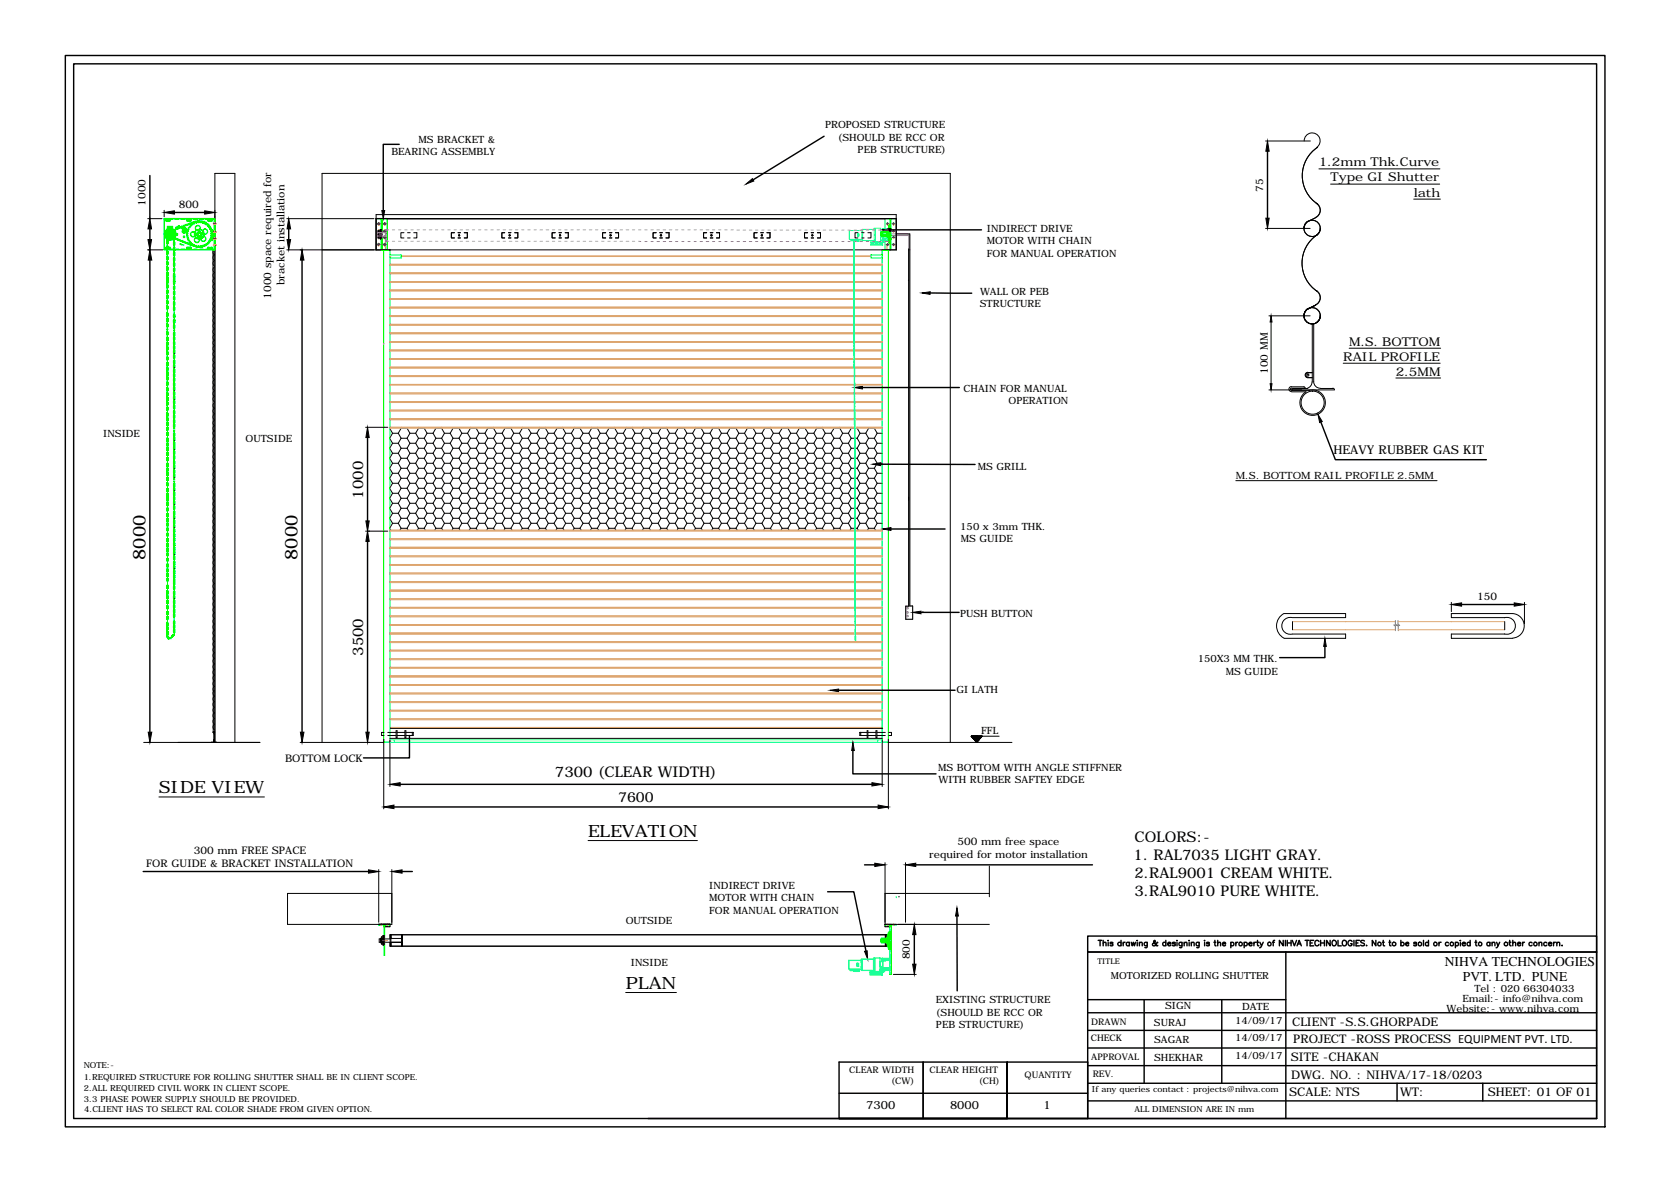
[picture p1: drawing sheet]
<svg xmlns="http://www.w3.org/2000/svg" width="297mm" height="210mm" viewBox="0 0 297 210" stroke-linecap="round" stroke-linejoin="round" font-family="sans-serif">
<defs><g id="words">
<g font-size="3.1">
<text x="25.8" y="99.5" transform="rotate(-90 25.8 99.5)">8000</text>
<text x="52.9" y="99.5" transform="rotate(-90 52.9 99.5)">8000</text>
</g>
<g font-size="3">
<text x="28.3" y="141">SIDE VIEW</text>
<text x="104.5" y="148.8">ELEVATION</text>
<text x="111.2" y="175.8">PLAN</text>
</g>
<g font-size="2.6">
<text x="64.6" y="88.6" transform="rotate(-90 64.6 88.6)">1000</text>
<text x="64.6" y="116.5" transform="rotate(-90 64.6 116.5)">3500</text>
<text x="98.7" y="138.1">7300 (CLEAR WIDTH)</text>
<text x="201.7" y="149.6">COLORS:-</text>
<text x="201.5" y="152.8">1. RAL7035 LIGHT GRAY.</text>
<text x="201.6" y="156">2.RAL9001 CREAM WHITE.</text>
<text x="201.6" y="159.3">3.RAL9010 PURE WHITE.</text>
</g>
<text font-size="2.5" x="109.9" y="142.6">7600</text>
<g font-size="2.4">
<text x="256.8" y="171.7">NIHVA TECHNOLOGIES</text>
<text x="260" y="174.3">PVT. LTD. PUNE</text>
</g>
<g font-size="2.2">
<text x="234.5" y="29.5">1.2mm Thk.Curve</text>
<text x="236.5" y="32.3">Type GI Shutter</text>
<text x="251.3" y="35">lath</text>
<text x="238.8" y="64.1">RAIL PROFILE</text>
<text x="239.8" y="61.4">M.S. BOTTOM</text>
<text x="248.1" y="66.8">2.5MM</text>
<text x="237" y="80.8">HEAVY RUBBER GAS KIT</text>
</g>
<g font-size="2.1">
<text x="229.7" y="182.4">CLIENT -S.S.GHORPADE</text>
<text x="229.9" y="185.5">PROJECT -ROSS PROCESS EQUIPMENT PVT. LTD.</text>
<text x="229.5" y="188.6">SITE -CHAKAN</text>
<text x="229.5" y="191.7">DWG. NO. : NIHVA/17-18/0203</text>
<text x="229.2" y="194.9">SCALE: NTS</text>
<text x="248.9" y="194.8">WT:</text>
<text x="264.5" y="194.9">SHEET: 01 OF 01</text>
</g>
<g font-size="2">
<text x="154" y="197.1">7300</text>
<text x="168.9" y="197.1">8000</text>
<text x="185.5" y="197.1">1</text>
</g>
<g font-size="1.9">
<text x="224.6" y="34.1" transform="rotate(-90 224.6 34.1)">75</text>
<text x="25.8" y="36.6" transform="rotate(-90 25.8 36.6)">1000</text>
<text x="31.8" y="37">800</text>
<text x="48.2" y="53.1" transform="rotate(-90 48.2 53.1)">1000 space required for</text>
<text x="50.6" y="50.7" transform="rotate(-90 50.6 50.7)">bracket installation</text>
<text x="225.4" y="66.5" transform="rotate(-90 225.4 66.5)">100 MM</text>
<text x="262.6" y="106.7">150</text>
<text x="50.7" y="135.4">BOTTOM LOCK</text>
<text x="26" y="154.1">FOR GUIDE &amp; BRACKET INSTALLATION</text>
<text x="34.4" y="151.8">300 mm FREE SPACE</text>
<text x="165.2" y="152.6">required for motor installation</text>
<text x="170.2" y="150.2">500 mm free space</text>
<text x="161.7" y="170.5" transform="rotate(-90 161.7 170.5)">800</text>
</g>
<g font-size="1.8">
<text x="146.7" y="22.8">PROPOSED STRUCTURE</text>
<text x="69.6" y="27.6">BEARING ASSEMBLY</text>
<text x="74.4" y="25.4">MS BRACKET &amp;</text>
<text x="148.9" y="25">(SHOULD BE RCC OR</text>
<text x="152.5" y="27.3">PEB STRUCTURE)</text>
<text x="175.4" y="41.2">INDIRECT DRIVE</text>
<text x="175.4" y="43.4">MOTOR WITH CHAIN</text>
<text x="175.4" y="45.6">FOR MANUAL OPERATION</text>
<text x="174.2" y="52.5">WALL OR PEB</text>
<text x="174.2" y="54.7">STRUCTURE</text>
<text x="171.3" y="69.6">CHAIN FOR MANUAL</text>
<text x="179.3" y="71.8">OPERATION</text>
<text x="18.3" y="77.7">INSIDE</text>
<text x="43.7" y="78.6">OUTSIDE</text>
<text x="173.8" y="83.5">MS GRILL</text>
<text x="219.7" y="85">M.S. BOTTOM RAIL PROFILE 2.5MM</text>
<text x="170.7" y="94.2">150 x 3mm THK.</text>
<text x="170.8" y="96.4">MS GUIDE</text>
<text x="170.7" y="109.6">PUSH BUTTON</text>
<text x="212.9" y="117.7">150X3 MM THK.</text>
<text x="217.9" y="119.9">MS GUIDE</text>
<text x="170" y="123.1">GI LATH</text>
<text x="174.4" y="130.5">FFL</text>
<text x="166.8" y="136.9">MS BOTTOM WITH ANGLE STIFFNER</text>
<text x="166.8" y="139.2">WITH RUBBER SAFTEY EDGE</text>
<text x="126" y="160.2">MOTOR WITH CHAIN</text>
<text x="126.1" y="158">INDIRECT DRIVE</text>
<text x="111.2" y="164.2">OUTSIDE</text>
<text x="126" y="162.4">FOR MANUAL OPERATION</text>
<text x="112.2" y="171.7">INSIDE</text>
<text x="166.4" y="178.3">EXISTING STRUCTURE</text>
<text x="207.1" y="179.4">SIGN</text>
<text x="220.8" y="179.5">DATE</text>
<text x="257.1" y="179.9">Website:- www.nihva.com</text>
<text x="260" y="178.1">Email:- info@nihva.com</text>
<text x="262.1" y="176.4">Tel : 020 66304033</text>
<text x="166.4" y="180.6">(SHOULD BE RCC OR</text>
<text x="166.4" y="182.8">PEB STRUCTURE)</text>
<text x="205.1" y="182.3">SURAJ</text>
<text x="205.2" y="185.4">SAGAR</text>
<text x="219.6" y="181.9">14/09/17</text>
<text x="219.6" y="185.1">14/09/17</text>
<text x="205.2" y="188.6">SHEKHAR</text>
<text x="219.6" y="188.2">14/09/17</text>
</g>
<text font-size="1.7" x="197.5" y="174">MOTORIZED ROLLING SHUTTER</text>
<g font-size="1.6">
<text x="193.9" y="185">CHECK</text>
<text x="194" y="182.2">DRAWN</text>
<text x="151" y="190.6">CLEAR WIDTH</text>
<text x="165.2" y="190.8">CLEAR HEIGHT</text>
<text x="182.1" y="191.6">QUANTITY</text>
<text x="194" y="188.5">APPROVAL</text>
<text x="194.2" y="191.3">REV.</text>
<text x="158.4" y="192.7">(CW)</text>
<text x="174" y="192.7">(CH)</text>
</g>
<g font-size="1.5">
<text x="14.9" y="191.9">1.REQUIRED STRUCTURE FOR ROLLING SHUTTER SHALL BE IN CLIENT SCOPE.</text>
<text x="14.9" y="189.7">NOTE:-</text>
<text x="14.9" y="194">2.ALL REQUIRED CIVIL WORK IN CLIENT SCOPE.</text>
<text x="14.9" y="195.8">3.3 PHASE POWER SUPPLY SHOULD BE PROVIDED.</text>
<text x="15" y="197.7">4.CLIENT HAS TO SELECT RAL COLOR SHADE FROM GIVEN OPTION.</text>
<text x="194.1" y="194.1">If any queries contact : projects@nihva.com</text>
<text x="201.6" y="197.7">ALL DIMENSION ARE IN mm</text>
</g>
<text font-size="1.4" x="195.1" y="171.4">TITLE</text>
</g></defs>
<!-- layer: 0 -->
<g fill="none" stroke="#dda56e" stroke-width=".18">
<path d="M69.3 59.3h87.5M69.3 59.2h87.5M69.3 57.8h87.5M69.3 57.7h87.5M69.3 56.3h87.5M69.3 56.1h87.5M69.3 54.7h87.5M69.3 54.6h87.5M69.3 53.2h87.5M69.3 53.1h87.5M69.3 51.7h87.5M69.3 51.6h87.5"/>
<path d="M69.3 50.2h87.5M69.3 50h87.5M69.3 48.6h87.5M69.3 48.5h87.5M69.3 47.1h87.5M69.3 47h87.5M69.3 45.6h.1M71.3 45.6h83.5M71.3 45.5h83.5M68.2 61.2h.1M69.3 76.1h87.5M69.3 75.9h87.5"/>
<path d="M69.3 74.6h87.5M69.3 74.4h87.5M69.3 73.1h87.5M69.3 72.9h87.5M69.3 71.5h87.5M69.3 71.4h87.5M69.3 70h87.5M69.3 69.9h87.5M69.3 68.5h87.5M69.3 68.3h87.5M69.3 66.9h87.5M69.3 66.8h87.5"/>
<path d="M69.3 65.4h87.5M69.3 65.3h87.5M69.3 63.9h87.5M69.3 63.8h87.5M69.3 62.4h87.5M69.3 62.2h87.5M69.3 60.8h87.5M69.3 60.7h87.5M69.3 99h87.5M69.3 98.8h87.5M69.3 97.5h87.5M69.3 97.3h87.5"/>
<path d="M69.3 95.9h87.5M69.3 95.8h87.5M69.3 94.4h87.5M69.3 94.2h87.5M69.3 118.8h87.5M69.3 118.6h87.5M69.3 117.3h87.5M69.3 117.1h87.5M69.3 115.7h87.5M69.3 115.6h87.5M69.3 114.2h87.5M69.3 114h87.5"/>
<path d="M69.3 112.7h87.5M69.3 112.5h87.5M69.3 111.2h87.5M69.3 111h87.5M69.3 109.6h87.5M69.3 109.5h87.5M69.3 108.1h87.5M69.3 108h87.5M69.3 106.6h87.5M69.3 106.4h87.5M69.3 105.1h87.5M69.3 104.9h87.5"/>
<path d="M69.3 103.5h87.5M69.3 103.4h87.5M69.3 102h87.5M69.3 101.9h87.5M69.3 100.5h87.5M69.3 100.3h87.5M229.8 111.9h18.2M229.8 110.5h18.2M248.5 110.5h19M248.6 111.9h18.9M69.3 129.5h87.5M69.3 129.3h87.5"/>
<path d="M69.3 127.9h87.5M69.3 127.8h87.5M69.3 126.4h87.5M69.3 126.2h87.5M69.3 124.9h87.5M69.3 124.7h87.5M69.3 123.4h87.5M69.3 123.2h87.5M69.3 121.8h87.5M69.3 121.7h87.5M69.3 120.3h87.5M69.3 120.1h87.5"/>
</g>
<g fill="none" stroke="#0f0" stroke-width=".18">
<path d="M158 38.9h.3M158.3 38.9v5.5M158.4 38.9v5.5M29.7 57.2v.3M31 57.4v.3M66.9 44.4h2.4v87.6h-1.1M68.2 44.4v87.5h.3M68.3 44.5h1M69.3 45.3h2v.5h-2M69.4 45.6h.1M156.7 41.5h.2M156.7 41.8h.2"/>
<path d="M156.7 41.3v.7M156.7 41.7h1M156.7 41.2v.3M156.7 41.8v.3M156.8 44.5h1.1M156.8 45.3h-2v.5h2M156.9 41.5h.1M156.9 41.8h.1M156.9 41.8v.2h.8M157.3 40.6v-1.7h2v5.5h-2.5v87.6h1.1M157.3 42.9v1.5M157.7 41.4h-1.1v.5h1.1"/>
<path d="M157.7 41.2h-1v.9h1M157.7 41.3h-.8v.2M157.7 41.4h.3M157.7 41.9h.3M157.7 41v1.2M157.7 41h.2M157.7 42.2h.2M157.9 44.4v87.5h-.2M158 40.2h.1M158 43.1h.1M158 40.4l-.1 .1v2.3l.1 .1M158.1 40.2h.1"/>
<path d="M158.1 43.1h.1M158.1 40.1v3M158.1 41.4h.2M158.1 41.9h.2M158.3 40h.1M158.3 43.3h.1M158.3 41v1.2zM158.3 44.3l-.3 .1M158.3 42.4h.1M158.3 42.5h.1M158.3 40.7h.1M158.3 40.9h.1"/>
<path d="M158.3 40h-.2v3.3h.2M29.7 112.9l-.1 .1M68.6 131.9h.3M69.1 131.9h.2M156.8 131.9h.3M157.2 131.9h.3M159.3 159.4v.2M67.3 164.3h2v.1h-2zM68.3 164.4v5.4h.1v-5.4M158.2 164.4v8.8h.3v-8.8M158.4 164.4v.4M158.4 165.1v.8"/>
<path d="M158.4 166.2v.8M158.4 167.3v.8M158.4 168.4v.8M158.4 169.5v.8M158.4 170.6v.8M158.4 171.7v.8M158.4 172.8v.4M159.3 164.3h-2v.1h2"/>
<circle cx="157.8" cy="39.8" r=".15"/>
<circle cx="158.8" cy="39.8" r=".15"/>
<circle cx="157.8" cy="43.5" r=".15"/>
<circle cx="158.8" cy="42.2" r=".15"/>
<circle cx="158.8" cy="41.1" r=".15"/>
<circle cx="158.8" cy="43.5" r=".15"/>
</g>
<g fill="none" stroke="#000" stroke-width=".18">
<path d="M26.3 38.9h2.5M29.2 37.4v1.1M51 38.9h15.5M66.9 38.9h92.4M225 25.1h7.9M231.8 25a1.42 1.42 0 0 1 2.1-1.2 1.42 1.42 0 0 1 .2 2.4M232.5 39.3a1.46 1.46 0 0 0 0 2.6 1.46 1.46 0 0 0 2.2-1.3M233.9 38.7l-1.4 .7M233.9 36.1a1.46 1.46 0 0 1 .8 1.3 1.46 1.46 0 0 1-.8 1.3 1.46 1.46 0 0 0 .1-2.5M234.2 26.2a6 6 0 0 0 0 10.1M234.5 30h21.5M236.5 32.7h19.4"/>
<path d="M251.3 35.4h4.7M26.3 44.4h2.7M51 44.4h108.3v-6.3h-92.4v6.3M69.3 44.5h.1M71.8 41.4h-.5v.9h.5M72.4 41.4h.5M72.4 42.3h.5M73.5 41.4h.6v.9h-.6M80.8 41.4h-.6v.9h.6M81.4 41.4h.4M81.4 42.3h.4M81.5 41.7l.2 .1-.1 .2z"/>
<path d="M82.5 41.4h.6v.9h-.6M89.7 41.4h-.5v.9h.5M90.4 41.4h.4M90.4 42.3h.4M90.5 41.7l.2 .1-.1 .2zM91.5 41.4h.5v.9h-.5M98.7 41.4h-.6v.9h.6M99.4 41.4h.4M99.4 42.3h.4M100.5 41.4h.5v.9h-.5M107.7 41.4h-.6v.9h.6M108.3 41.4h.5"/>
<path d="M108.3 42.3h.5M109.4 41.4h.6v.9h-.6M116.6 41.4h-.5v.9h.5M117.3 41.4h.4M117.3 42.3h.4M118.4 41.4h.5v.9h-.5M125.6 41.4h-.5v.9h.5M126.3 41.4h.4M126.3 42.3h.4M126.4 41.7h.1v.2h-.1zM127.4 41.4h.5v.9h-.5M134.6 41.4h-.6v.9h.6"/>
<path d="M135.2 41.4h.5M135.2 42.3h.5M135.4 41.7h.1v.2h-.1zM136.3 41.4h.6v.9h-.6M143.6 41.4h-.6v.9h.6M144.2 41.4h.4M144.2 42.3h.4M144.3 41.7l.2 .1-.1 .2zM145.3 41.4h.6v.9h-.6M152.5 41.4h-.5v.9h.5M153.2 41.4h.4M153.2 42.3h.4"/>
<path d="M154.3 41.4h.5v.9h-.5M157.7 41.4h.6M159.3 41.6h2.4v66.1h.5v2.4h-1.2v-2.4h.5v-63.3M161.5 49.8h.1M161.5 44.4h.1M225 40.6h7.9M225.6 56.1h7.3M225.9 57.2v11M231.8 40.6a1.46 1.46 0 0 1 2.2-1.3 1.46 1.46 0 0 1 0 2.5M231.8 40.6h.1M231.8 56.1a1.46 1.46 0 0 1 2.2-1.3 1.46 1.46 0 0 1 0 2.6M231.8 56.1h.1"/>
<path d="M231.8 40.6a1.42 1.42 0 0 1 2.1-1.3 1.42 1.42 0 0 1 .2 2.4M231.8 56.1a1.42 1.42 0 0 1 2.1-1.2 1.42 1.42 0 0 1 .2 2.4M232.5 54.9a1.46 1.46 0 0 0 0 2.5 1.46 1.46 0 0 0 2.2-1.3M233.3 57.6v10.3M233.5 57.7v10.1a1.16 1.16 0 0 0 1.2 1.2M233.6 57.5l-.1 .2M233.9 51.6a1.46 1.46 0 0 1 .8 1.3 1.46 1.46 0 0 1-.8 1.3l-1.4 .7M234 51.7a1.42 1.42 0 0 1-.2 2.5M234.2 41.7a6 6 0 0 0 0 10.1M234.7 56.1h.1M234.7 40.6h.1M31 62.9h.1"/>
<path d="M31 65.4h.1M31 69.5h.1M31 71.1h.1M31 76h.1M31 78.4h.1M31 60.5h.1M31 62.1h.1M31 67.1h.1M31 71.8v.1M31 74.4h.1M65 75.9h3.9M69.3 79.8l.5 .8"/>
<path d="M69.3 78l.5 .8M69.3 76.2l.5 .8M69.8 77h1M69.8 78.8h1M69.8 77l-.5 .8M69.8 78.8l-.5 .8M70.8 78.8l.5 .9M70.8 77l.5 .9M71.3 76.1h.1M71.3 76.1h1.1M71.3 77.9h1.1M71.3 79.7h1.1"/>
<path d="M71.3 76.1l-.5 .9M71.3 77.9l-.5 .9M71.3 79.7l-.5 .9M72.4 76.1h.1M72.4 79.7l.5 .9M72.4 77.9l.5 .9M72.4 76.1l.5 .9M72.9 77h1M72.9 78.8h1M72.9 77l-.5 .9M72.9 78.8l-.5 .9M73.9 78.8l.5 .9"/>
<path d="M73.9 77l.5 .9M74.4 76.1h.1M74.4 76.1h1.1M74.4 77.9h1M74.4 79.7h1M74.4 76.1l-.5 .9M74.4 77.9l-.5 .9M74.4 79.7l-.5 .9M75.4 79.7l.5 .9M75.4 77.9l.5 .9M75.4 76.1l.5 .9M75.9 77h1.1"/>
<path d="M75.9 78.8h1.1M75.9 77l-.5 .9M75.9 78.8l-.5 .9M77 78.8l.5 .9M77 77l.5 .9M77.4 76.1h1.1M77.5 77.9h1M77.5 79.7h1M77.5 76.1l-.5 .9M77.5 77.9l-.5 .9M77.5 79.7l-.5 .9M78.5 76.1h.1"/>
<path d="M78.5 79.7l.5 .9M78.5 77.9l.5 .9M78.5 76.1l.5 .9M79 77h1M79 78.8h1M79 77l-.5 .9M79 78.8l-.5 .9M80 78.8l.5 .9M80 77l.5 .9M80.5 76.1h.1M80.5 76.1h1.1M80.5 77.9h1.1"/>
<path d="M80.5 79.7h1.1M80.5 76.1l-.5 .9M80.5 77.9l-.5 .9M80.5 79.7l-.5 .9M81.6 76.1h.1M81.6 79.7l.5 .9M81.6 77.9l.5 .9M81.6 76.1l.5 .9M82.1 77h1M82.1 78.8h1M82.1 77l-.5 .9M82.1 78.8l-.5 .9"/>
<path d="M83.1 78.8l.5 .9M83.1 77l.5 .9M83.6 76.1h.1M83.6 76.1h1.1l.4 .9M83.6 77.9h1M83.6 79.7h1M83.6 76.1l-.5 .9M83.6 77.9l-.5 .9M83.6 79.7l-.5 .9M84.6 79.7l.5 .9M84.6 77.9l.5 .9M85.1 77h1.1"/>
<path d="M85.1 78.8h1.1M85.1 77l-.5 .9M85.1 78.8l-.5 .9M86.2 78.8l.5 .9M86.2 77l.5 .9M86.7 76.1h1M86.7 77.9h1M86.7 79.7h1M86.7 76.1l-.5 .9M86.7 77.9l-.5 .9M86.7 79.7l-.5 .9M87.7 76.1h.1"/>
<path d="M87.7 79.7l.5 .9M87.7 77.9l.5 .9M87.7 76.1l.5 .9M88.2 77h1.1M88.2 78.8h1.1M88.2 77l-.5 .9M88.2 78.8l-.5 .9M89.3 78.8l.5 .9M89.3 77l.5 .9M89.8 76.1h.1M89.8 76.1h1M89.8 77.9h1"/>
<path d="M89.8 79.7h1M89.8 76.1l-.5 .9M89.8 77.9l-.5 .9M89.8 79.7l-.5 .9M90.8 76.1h.1M90.8 79.7l.5 .9M90.8 77.9l.5 .9M90.8 76.1l.5 .9M91.3 77h1M91.3 78.8h1M91.3 77l-.5 .9M91.3 78.8l-.5 .9"/>
<path d="M92.3 78.8l.6 .9M92.3 77l.6 .9M92.9 76.1h.1M92.9 76.1h1M92.9 77.9h1M92.9 79.7h1M92.9 76.1l-.6 .9M92.9 77.9l-.6 .9M92.9 79.7l-.6 .9M93.9 79.7l.5 .9M93.9 77.9l.5 .9M93.9 76.1l.5 .9"/>
<path d="M94.4 77h1M94.4 78.8h1M94.4 77l-.5 .9M94.4 78.8l-.5 .9M95.4 78.8l.5 .9M95.4 77l.5 .9M95.9 76.1h.1M95.9 76.1h1.1M95.9 77.9h1.1M95.9 79.7h1.1M95.9 76.1l-.5 .9M95.9 77.9l-.5 .9"/>
<path d="M95.9 79.7l-.5 .9M97 76.1h.1M97 79.7l.5 .9M97 77.9l.5 .9M97 76.1l.5 .9M97.5 77h1M97.5 78.8h1M97.5 77l-.5 .9M97.5 78.8l-.5 .9M98.5 78.8l.5 .9M98.5 77l.5 .9M99 76.1h1"/>
<path d="M99 77.9h1M99 79.7h1M99 76.1l-.5 .9M99 77.9l-.5 .9M99 79.7l-.5 .9M100 76.1h.1M100 79.7l.6 .9M100 77.9l.6 .9M100 76.1l.6 .9M100.6 77h1M100.6 78.8h1M100.6 77l-.6 .9"/>
<path d="M100.6 78.8l-.6 .9M101.6 78.8l.5 .9M101.6 77l.5 .9M102.1 76.1h.1M102.1 76.1h1M102.1 77.9h1M102.1 79.7h1M102.1 76.1l-.5 .9M102.1 77.9l-.5 .9M102.1 79.7l-.5 .9M103.1 79.7l.5 .9M103.1 77.9l.5 .9"/>
<path d="M103.1 76.1l.5 .9M103.6 77h1.1M103.6 78.8h1.1M103.6 77l-.5 .9M103.6 78.8l-.5 .9M104.7 78.8l.5 .9M104.7 77l.5 .9M105.2 76.1h.1M105.2 76.1h1M105.2 77.9h1M105.2 79.7h1M105.2 76.1l-.5 .9"/>
<path d="M105.2 77.9l-.5 .9M105.2 79.7l-.5 .9M106.2 76.1h.1M106.2 79.7l.5 .9M106.2 77.9l.5 .9M106.2 76.1l.5 .9M106.7 77h1M106.7 78.8h1M106.7 77l-.5 .9M106.7 78.8l-.5 .9M107.7 78.8l.6 .9M107.7 77l.6 .9"/>
<path d="M108.2 76.1h1.1M108.3 77.9h1M108.3 79.7h1M108.3 76.1l-.6 .9M108.3 77.9l-.6 .9M108.3 79.7l-.6 .9M109.3 76.1h.1M109.3 79.7l.5 .9M109.3 77.9l.5 .9M109.3 76.1l.5 .9M109.8 77h1M109.8 78.8h1"/>
<path d="M109.8 77l-.5 .9M109.8 78.8l-.5 .9M110.8 78.8l.5 .9M110.8 77l.5 .9M111.3 76.1h.1M111.3 76.1h1.1M111.3 77.9h1.1M111.3 79.7h1.1M111.3 76.1l-.5 .9M111.3 77.9l-.5 .9M111.3 79.7l-.5 .9M112.4 76.1h.1"/>
<path d="M112.4 79.7l.5 .9M112.4 77.9l.5 .9M112.4 76.1l.5 .9M112.9 77h1M112.9 78.8h1M112.9 77l-.5 .9M112.9 78.8l-.5 .9M113.9 78.8l.5 .9M113.9 77l.5 .9M114.4 76.1h.1M114.4 76.1h1.1M114.4 77.9h1"/>
<path d="M114.4 79.7h1M114.4 76.1l-.5 .9M114.4 77.9l-.5 .9M114.4 79.7l-.5 .9M115.4 79.7l.5 .9M115.4 77.9l.5 .9M115.4 76.1l.5 .9M115.9 77h1.1M115.9 78.8h1.1M115.9 77l-.5 .9M115.9 78.8l-.5 .9M117 78.8l.5 .9"/>
<path d="M117 77l.5 .9M117.4 76.1h1.1M117.5 77.9h1M117.5 79.7h1M117.5 76.1l-.5 .9M117.5 77.9l-.5 .9M117.5 79.7l-.5 .9M118.5 76.1h.1M118.5 79.7l.5 .9M118.5 77.9l.5 .9M118.5 76.1l.5 .9M119 77h1"/>
<path d="M119 78.8h1M119 77l-.5 .9M119 78.8l-.5 .9M120 78.8l.5 .9M120 77l.5 .9M120.5 76.1h.1M120.5 76.1h1.1M120.5 77.9h1.1M120.5 79.7h1.1M120.5 76.1l-.5 .9M120.5 77.9l-.5 .9M120.5 79.7l-.5 .9"/>
<path d="M121.6 76.1h.1M121.6 79.7l.5 .9M121.6 77.9l.5 .9M121.6 76.1l.5 .9M122.1 77h1M122.1 78.8h1M122.1 77l-.5 .9M122.1 78.8l-.5 .9M123.1 78.8l.5 .9M123.1 77l.5 .9M123.6 76.1h.1M123.6 76.1h1.1"/>
<path d="M123.6 77.9h1M123.6 79.7h1M123.6 76.1l-.5 .9M123.6 77.9l-.5 .9M123.6 79.7l-.5 .9M124.6 79.7l.6 .9M124.6 77.9l.6 .9M124.6 76.1l.6 .9M125.2 77h1M125.2 78.8h1M125.2 77l-.6 .9M125.2 78.8l-.6 .9"/>
<path d="M126.2 78.8l.5 .9M126.2 77l.5 .9M126.7 76.1h1M126.7 77.9h1M126.7 79.7h1M126.7 76.1l-.5 .9M126.7 77.9l-.5 .9M126.7 79.7l-.5 .9M127.7 76.1h.1M127.7 79.7l.5 .9M127.7 77.9l.5 .9M127.7 76.1l.5 .9"/>
<path d="M128.2 77h1.1M128.2 78.8h1.1M128.2 77l-.5 .9M128.2 78.8l-.5 .9M129.3 78.8l.5 .9M129.3 77l.5 .9M129.8 76.1h.1M129.8 76.1h1M129.8 77.9h1M129.8 79.7h1M129.8 76.1l-.5 .9M129.8 77.9l-.5 .9"/>
<path d="M129.8 79.7l-.5 .9M130.8 76.1h.1M130.8 79.7l.5 .9M130.8 77.9l.5 .9M130.8 76.1l.5 .9M131.3 77h1M131.3 78.8h1M131.3 77l-.5 .9M131.3 78.8l-.5 .9M132.3 78.8l.6 .9M132.3 77l.6 .9M132.9 76.1h.1"/>
<path d="M132.9 76.1h1M132.9 77.9h1M132.9 79.7h1M132.9 76.1l-.6 .9M132.9 77.9l-.6 .9M132.9 79.7l-.6 .9M133.9 79.7l.5 .9M133.9 77.9l.5 .9M133.9 76.1l.5 .9M134.4 77h1M134.4 78.8h1M134.4 77l-.5 .9"/>
<path d="M134.4 78.8l-.5 .9M135.4 78.8l.5 .9M135.4 77l.5 .9M135.9 76.1h1.1M135.9 77.9h1.1M135.9 79.7h1.1M135.9 76.1l-.5 .9M135.9 77.9l-.5 .9M135.9 79.7l-.5 .9M137 76.1h.1M137 79.7l.5 .9M137 77.9l.5 .9"/>
<path d="M137 76.1l.5 .9M137.5 77h1M137.5 78.8h1M137.5 77l-.5 .9M137.5 78.8l-.5 .9M138.5 78.8l.5 .9M138.5 77l.5 .9M139 76.1h1.1M139 77.9h1.1M139 79.7h1.1M139 76.1l-.5 .9M139 77.9l-.5 .9"/>
<path d="M139 79.7l-.5 .9M140.1 76.1h.1M140.1 79.7l.5 .9M140.1 77.9l.5 .9M140.1 76.1l.5 .9M140.6 77h1M140.6 78.8h1M140.6 77l-.5 .9M140.6 78.8l-.5 .9M141.6 78.8l.5 .9M141.6 77l.5 .9M142.1 76.1h.1"/>
<path d="M142.1 76.1h1M142.1 77.9h1M142.1 79.7h1M142.1 76.1l-.5 .9M142.1 77.9l-.5 .9M142.1 79.7l-.5 .9M143.1 79.7l.6 .9M143.1 77.9l.6 .9M143.1 76.1l.6 .9M143.7 77h1M143.7 78.8h1M143.7 77l-.6 .9"/>
<path d="M143.7 78.8l-.6 .9M144.7 78.8l.5 .9M144.7 77l.5 .9M145.2 76.1h.1M145.2 76.1h1M145.2 77.9h1M145.2 79.7h1M145.2 76.1l-.5 .9M145.2 77.9l-.5 .9M145.2 79.7l-.5 .9M146.2 76.1h.1M146.2 79.7l.5 .9"/>
<path d="M146.2 77.9l.5 .9M146.2 76.1l.5 .9M146.7 77h1M146.7 78.8h1M146.7 77l-.5 .9M146.7 78.8l-.5 .9M147.7 78.8l.6 .9M147.7 77l.6 .9M148.2 76.1h1.1M148.3 77.9h1M148.3 79.7h1M148.3 76.1l-.6 .9"/>
<path d="M148.3 77.9l-.6 .9M148.3 79.7l-.6 .9M149.3 76.1h.1M149.3 79.7l.5 .9M149.3 77.9l.5 .9M149.3 76.1l.5 .9M149.8 77h1M149.8 78.8h1M149.8 77l-.5 .9M149.8 78.8l-.5 .9M150.8 78.8l.5 .9M150.8 77l.5 .9"/>
<path d="M151.3 76.1h.1M151.3 76.1h1.1M151.3 77.9h1.1M151.3 79.7h1.1M151.3 76.1l-.5 .9M151.3 77.9l-.5 .9M151.3 79.7l-.5 .9M151.9 76.1h.1M151.9 79.7h.1M152.4 79.7l.5 .9M152.4 77.9l.5 .9M152.4 76.1l.5 .9"/>
<path d="M152.5 75.9l-.1 .2M152.9 77h1M152.9 78.8h1M152.9 77l-.5 .9M152.9 78.8l-.5 .9M153.9 78.8l.5 .9M153.9 77l.5 .9M154.3 75.9l.1 .2M154.4 76.1h1M154.4 77.9h1M154.4 79.7h1M154.4 76.1l-.5 .9"/>
<path d="M154.4 77.9l-.5 .9M154.4 79.7l-.5 .9M155.4 79.7l.5 .9M155.4 77.9l.5 .9M155.4 76.1l.5 .9M155.5 75.9l-.1 .2M155.9 77h.9M155.9 78.8h.9M155.9 77l-.5 .9M155.9 78.8l-.5 .9M229.6 69l-.2 .2 .2 .1M229.6 68.7a.44 .44 0 0 0-.5 .5 .44 .44 0 0 0 .5 .4"/>
<path d="M229.6 68.7h2.2M229.6 69h2.4M229.6 69.4h3.2M229.9 69l-.2 .3M229.9 69h2.6M231.8 68.7l.2 .3M232.5 66.2a.49 .49 0 0 0-.5 .5 .49 .49 0 0 0 .5 .4M232.5 66.3a.4 .4 0 0 0-.4 .4 .4 .4 0 0 0 .4 .4M232.5 66.2h.8M232.5 66.3h.8M232.5 67.1h.8M232.7 69.4a2.26 2.26 0 0 1 2.9 2.5 2.26 2.26 0 0 1-3.5 1.5 2.26 2.26 0 0 1 .1-3.8h-2.6"/>
<path d="M233.2 67.9a1.16 1.16 0 0 1-.8 1.1M234.7 69h2.3M236.9 69l.2 .1 .1 .2h-11.6M238.8 64.6h17.2M239.8 61.9h16.3M248.1 67.2h8M31 80h.1M31 83.4h.1M31 85h.1M31 87.3h.1M31 89.7h.1M31 92.3h.1"/>
<path d="M31 93.9h.1M31 98.7h.1M31 80.8h.1M31 88.9v.1M31 96.3h.1M31 97.9h.1M65 94.4h3.9M69.3 94l.2 .2M69.3 92.2l.5 .8M69.3 90.4l.5 .8M69.3 88.6l.5 .9M69.3 86.9l.5 .8"/>
<path d="M69.3 85.1l.5 .8M69.3 83.3l.5 .8M69.3 81.5l.5 .8M69.8 80.6h1M69.8 82.3h1M69.8 84.1h1M69.8 85.9h1M69.8 87.7h1M69.8 89.5h1M69.8 91.2h1M69.8 93h1M69.8 80.6l-.5 .8"/>
<path d="M69.8 82.3l-.5 .8M69.8 84.1l-.5 .8M69.8 85.9l-.5 .8M69.8 87.7l-.5 .8M69.8 89.5l-.5 .8M69.8 91.2l-.5 .8M69.8 93l-.5 .8M70.8 93l.5 .9M70.8 91.2l.5 .9M70.8 89.5l.5 .8M70.8 87.7l.5 .9M70.8 85.9l.5 .9"/>
<path d="M70.8 84.1l.5 .9M70.8 82.3l.5 .9M70.8 80.6l.5 .8M71.3 81.4h1.1M71.3 83.2h1.1M71.3 85h1.1M71.3 86.8h1.1M71.3 88.6h1.1M71.3 90.3h1.1M71.3 92.1h1.1M71.3 93.9h1.1M71.3 81.4l-.5 .9"/>
<path d="M71.3 83.2l-.5 .9M71.3 85l-.5 .9M71.3 86.8l-.5 .9M71.3 88.6l-.5 .9M71.3 90.3l-.5 .9M71.3 92.1l-.5 .9M71.3 93.9l-.2 .3M72.4 93.9l.1 .3M72.4 92.1l.5 .9M72.4 90.3l.5 .9M72.4 88.6l.5 .9M72.4 86.8l.5 .9"/>
<path d="M72.4 85l.5 .9M72.4 83.2l.5 .9M72.4 81.4l.5 .9M72.9 80.6h1M72.9 82.3h1M72.9 84.1h1M72.9 85.9h1M72.9 87.7h1M72.9 89.5h1M72.9 91.2h1M72.9 93h1M72.9 80.6l-.5 .8"/>
<path d="M72.9 82.3l-.5 .9M72.9 84.1l-.5 .9M72.9 85.9l-.5 .9M72.9 87.7l-.5 .9M72.9 89.5l-.5 .8M72.9 91.2l-.5 .9M72.9 93l-.5 .9M73.9 93l.5 .9M73.9 91.2l.5 .9M73.9 89.5l.5 .8M73.9 87.7l.5 .9M73.9 85.9l.5 .9"/>
<path d="M73.9 84.1l.5 .9M73.9 82.3l.5 .9M73.9 80.6l.5 .8M74.4 81.4h1M74.4 83.2h1M74.4 85h1M74.4 86.8h1M74.4 88.6h1M74.4 90.3h1M74.4 92.1h1M74.4 93.9h1M74.4 81.4l-.5 .9"/>
<path d="M74.4 83.2l-.5 .9M74.4 85l-.5 .9M74.4 86.8l-.5 .9M74.4 88.6l-.5 .9M74.4 90.3l-.5 .9M74.4 92.1l-.5 .9M74.4 93.9l-.2 .3M75.4 93.9l.2 .3M75.4 92.1l.5 .9M75.4 90.3l.5 .9M75.4 88.6l.5 .9M75.4 86.8l.5 .9"/>
<path d="M75.4 85l.5 .9M75.4 83.2l.5 .9M75.4 81.4l.5 .9M75.9 80.6h1.1M75.9 82.3h1.1M75.9 84.1h1.1M75.9 85.9h1.1M75.9 87.7h1.1M75.9 89.5h1.1M75.9 91.2h1.1M75.9 93h1.1M75.9 80.6l-.5 .8"/>
<path d="M75.9 82.3l-.5 .9M75.9 84.1l-.5 .9M75.9 85.9l-.5 .9M75.9 87.7l-.5 .9M75.9 89.5l-.5 .8M75.9 91.2l-.5 .9M75.9 93l-.5 .9M77 93l.5 .9M77 91.2l.5 .9M77 89.5l.5 .8M77 87.7l.5 .9M77 85.9l.5 .9"/>
<path d="M77 84.1l.5 .9M77 82.3l.5 .9M77 80.6l.5 .8M77.5 81.4h1M77.5 83.2h1M77.5 85h1M77.5 86.8h1M77.5 88.6h1M77.5 90.3h1M77.5 92.1h1M77.5 93.9h1M77.5 81.4l-.5 .9"/>
<path d="M77.5 83.2l-.5 .9M77.5 85l-.5 .9M77.5 86.8l-.5 .9M77.5 88.6l-.5 .9M77.5 90.3l-.5 .9M77.5 92.1l-.5 .9M77.5 93.9l-.2 .3M78.5 93.9l.2 .3M78.5 92.1l.5 .9M78.5 90.3l.5 .9M78.5 88.6l.5 .9M78.5 86.8l.5 .9"/>
<path d="M78.5 85l.5 .9M78.5 83.2l.5 .9M78.5 81.4l.5 .9M79 80.6h1M79 82.3h1M79 84.1h1M79 85.9h1M79 87.7h1M79 89.5h1M79 91.2h1M79 93h1M79 80.6l-.5 .8"/>
<path d="M79 82.3l-.5 .9M79 84.1l-.5 .9M79 85.9l-.5 .9M79 87.7l-.5 .9M79 89.5l-.5 .8M79 91.2l-.5 .9M79 93l-.5 .9M80 93l.5 .9M80 91.2l.5 .9M80 89.5l.5 .8M80 87.7l.5 .9M80 85.9l.5 .9"/>
<path d="M80 84.1l.5 .9M80 82.3l.5 .9M80 80.6l.5 .8M80.5 81.4h1.1M80.5 83.2h1.1M80.5 85h1.1M80.5 86.8h1.1M80.5 88.6h1.1M80.5 90.3h1.1M80.5 92.1h1.1M80.5 93.9h1.1M80.5 81.4l-.5 .9"/>
<path d="M80.5 83.2l-.5 .9M80.5 85l-.5 .9M80.5 86.8l-.5 .9M80.5 88.6l-.5 .9M80.5 90.3l-.5 .9M80.5 92.1l-.5 .9M80.5 93.9l-.1 .3M81.6 93.9l.2 .3M81.6 92.1l.5 .9M81.6 90.3l.5 .9M81.6 88.6l.5 .9M81.6 86.8l.5 .9"/>
<path d="M81.6 85l.5 .9M81.6 83.2l.5 .9M81.6 81.4l.5 .9M82.1 80.6h1M82.1 82.3h1M82.1 84.1h1M82.1 85.9h1M82.1 87.7h1M82.1 89.5h1M82.1 91.2h1M82.1 93h1M82.1 80.6l-.5 .8"/>
<path d="M82.1 82.3l-.5 .9M82.1 84.1l-.5 .9M82.1 85.9l-.5 .9M82.1 87.7l-.5 .9M82.1 89.5l-.5 .8M82.1 91.2l-.5 .9M82.1 93l-.5 .9M83.1 93l.5 .9M83.1 91.2l.5 .9M83.1 89.5l.5 .8M83.1 87.7l.5 .9M83.1 85.9l.5 .9"/>
<path d="M83.1 84.1l.5 .9M83.1 82.3l.5 .9M83.1 80.6l.5 .8M83.6 81.4h1M83.6 83.2h1M83.6 85h1M83.6 86.8h1M83.6 88.6h1M83.6 90.3h1M83.6 92.1h1M83.6 93.9h1M83.6 81.4l-.5 .9"/>
<path d="M83.6 83.2l-.5 .9M83.6 85l-.5 .9M83.6 86.8l-.5 .9M83.6 88.6l-.5 .9M83.6 90.3l-.5 .9M83.6 92.1l-.5 .9M83.6 93.9l-.2 .3M84.6 93.9l.3 .3M84.6 92.1l.5 .9M84.6 90.3l.5 .9M84.6 88.6l.5 .9M84.6 86.8l.5 .9"/>
<path d="M84.6 85l.5 .9M84.6 83.2l.5 .9M84.6 81.4l.5 .9M85.1 80.6h1.1M85.1 82.3h1.1M85.1 84.1h1.1M85.1 85.9h1.1M85.1 87.7h1.1M85.1 89.5h1.1M85.1 91.2h1.1M85.1 93h1.1M85.1 80.6l-.5 .8"/>
<path d="M85.1 82.3l-.5 .9M85.1 84.1l-.5 .9M85.1 85.9l-.5 .9M85.1 87.7l-.5 .9M85.1 89.5l-.5 .8M85.1 91.2l-.5 .9M85.1 93l-.5 .9M86.2 93l.5 .9M86.2 91.2l.5 .9M86.2 89.5l.5 .8M86.2 87.7l.5 .9M86.2 85.9l.5 .9"/>
<path d="M86.2 84.1l.5 .9M86.2 82.3l.5 .9M86.2 80.6l.5 .8M86.7 81.4h1M86.7 83.2h1M86.7 85h1M86.7 86.8h1M86.7 88.6h1M86.7 90.3h1M86.7 92.1h1M86.7 93.9h1M86.7 81.4l-.5 .9"/>
<path d="M86.7 83.2l-.5 .9M86.7 85l-.5 .9M86.7 86.8l-.5 .9M86.7 88.6l-.5 .9M86.7 90.3l-.5 .9M86.7 92.1l-.5 .9M86.7 93.9l-.2 .3M87.7 93.9l.2 .3M87.7 92.1l.5 .9M87.7 90.3l.5 .9M87.7 88.6l.5 .9M87.7 86.8l.5 .9"/>
<path d="M87.7 85l.5 .9M87.7 83.2l.5 .9M87.7 81.4l.5 .9M88.2 80.6h1.1M88.2 82.3h1.1M88.2 84.1h1.1M88.2 85.9h1.1M88.2 87.7h1.1M88.2 89.5h1.1M88.2 91.2h1.1M88.2 93h1.1M88.2 80.6l-.5 .8"/>
<path d="M88.2 82.3l-.5 .9M88.2 84.1l-.5 .9M88.2 85.9l-.5 .9M88.2 87.7l-.5 .9M88.2 89.5l-.5 .8M88.2 91.2l-.5 .9M88.2 93l-.5 .9M89.3 93l.5 .9M89.3 91.2l.5 .9M89.3 89.5l.5 .8M89.3 87.7l.5 .9M89.3 85.9l.5 .9"/>
<path d="M89.3 84.1l.5 .9M89.3 82.3l.5 .9M89.3 80.6l.5 .8M89.8 81.4h1M89.8 83.2h1M89.8 85h1M89.8 86.8h1M89.8 88.6h1M89.8 90.3h1M89.8 92.1h1M89.8 93.9h1M89.8 81.4l-.5 .9"/>
<path d="M89.8 83.2l-.5 .9M89.8 85l-.5 .9M89.8 86.8l-.5 .9M89.8 88.6l-.5 .9M89.8 90.3l-.5 .9M89.8 92.1l-.5 .9M89.8 93.9l-.2 .3M90.8 93.9l.2 .3M90.8 92.1l.5 .9M90.8 90.3l.5 .9M90.8 88.6l.5 .9M90.8 86.8l.5 .9"/>
<path d="M90.8 85l.5 .9M90.8 83.2l.5 .9M90.8 81.4l.5 .9M91.3 80.6h1M91.3 82.3h1M91.3 84.1h1M91.3 85.9h1M91.3 87.7h1M91.3 89.5h1M91.3 91.2h1M91.3 93h1M91.3 80.6l-.5 .8"/>
<path d="M91.3 82.3l-.5 .9M91.3 84.1l-.5 .9M91.3 85.9l-.5 .9M91.3 87.7l-.5 .9M91.3 89.5l-.5 .8M91.3 91.2l-.5 .9M91.3 93l-.5 .9M92.3 93l.6 .9M92.3 91.2l.6 .9M92.3 89.5l.6 .8M92.3 87.7l.6 .9M92.3 85.9l.6 .9"/>
<path d="M92.3 84.1l.6 .9M92.3 82.3l.6 .9M92.3 80.6l.6 .8M92.9 81.4h1M92.9 83.2h1M92.9 85h1M92.9 86.8h1M92.9 88.6h1M92.9 90.3h1M92.9 92.1h1M92.9 93.9h1M92.9 81.4l-.6 .9"/>
<path d="M92.9 83.2l-.6 .9M92.9 85l-.6 .9M92.9 86.8l-.6 .9M92.9 88.6l-.6 .9M92.9 90.3l-.6 .9M92.9 92.1l-.6 .9M92.9 93.9l-.3 .3M93.9 93.9l.2 .3M93.9 92.1l.5 .9M93.9 90.3l.5 .9M93.9 88.6l.5 .9M93.9 86.8l.5 .9"/>
<path d="M93.9 85l.5 .9M93.9 83.2l.5 .9M93.9 81.4l.5 .9M94.4 80.6h1M94.4 82.3h1M94.4 84.1h1M94.4 85.9h1M94.4 87.7h1M94.4 89.5h1M94.4 91.2h1M94.4 93h1M94.4 80.6l-.5 .8"/>
<path d="M94.4 82.3l-.5 .9M94.4 84.1l-.5 .9M94.4 85.9l-.5 .9M94.4 87.7l-.5 .9M94.4 89.5l-.5 .8M94.4 91.2l-.5 .9M94.4 93l-.5 .9M95.4 93l.5 .9M95.4 91.2l.5 .9M95.4 89.5l.5 .8M95.4 87.7l.5 .9M95.4 85.9l.5 .9"/>
<path d="M95.4 84.1l.5 .9M95.4 82.3l.5 .9M95.4 80.6l.5 .8M95.9 81.4h1.1M95.9 83.2h1.1M95.9 85h1.1M95.9 86.8h1.1M95.9 88.6h1.1M95.9 90.3h1.1M95.9 92.1h1.1M95.9 93.9h1.1M95.9 81.4l-.5 .9"/>
<path d="M95.9 83.2l-.5 .9M95.9 85l-.5 .9M95.9 86.8l-.5 .9M95.9 88.6l-.5 .9M95.9 90.3l-.5 .9M95.9 92.1l-.5 .9M95.9 93.9l-.2 .3M97 93.9l.2 .3M97 92.1l.5 .9M97 90.3l.5 .9M97 88.6l.5 .9M97 86.8l.5 .9"/>
<path d="M97 85l.5 .9M97 83.2l.5 .9M97 81.4l.5 .9M97.5 80.6h1M97.5 82.3h1M97.5 84.1h1M97.5 85.9h1M97.5 87.7h1M97.5 89.5h1M97.5 91.2h1M97.5 93h1M97.5 80.6l-.5 .8"/>
<path d="M97.5 82.3l-.5 .9M97.5 84.1l-.5 .9M97.5 85.9l-.5 .9M97.5 87.7l-.5 .9M97.5 89.5l-.5 .8M97.5 91.2l-.5 .9M97.5 93l-.5 .9M98.5 93l.5 .9M98.5 91.2l.5 .9M98.5 89.5l.5 .8M98.5 87.7l.5 .9M98.5 85.9l.5 .9"/>
<path d="M98.5 84.1l.5 .9M98.5 82.3l.5 .9M98.5 80.6l.5 .8M99 81.4h1M99 83.2h1M99 85h1M99 86.8h1M99 88.6h1M99 90.3h1M99 92.1h1M99 93.9h1M99 81.4l-.5 .9"/>
<path d="M99 83.2l-.5 .9M99 85l-.5 .9M99 86.8l-.5 .9M99 88.6l-.5 .9M99 90.3l-.5 .9M99 92.1l-.5 .9M99 93.9l-.2 .3M100 93.9l.3 .3M100 92.1l.6 .9M100 90.3l.6 .9M100 88.6l.6 .9M100 86.8l.6 .9"/>
<path d="M100 85l.6 .9M100 83.2l.6 .9M100 81.4l.6 .9M100.6 80.6h1M100.6 82.3h1M100.6 84.1h1M100.6 85.9h1M100.6 87.7h1M100.6 89.5h1M100.6 91.2h1M100.6 93h1M100.6 80.6l-.6 .8"/>
<path d="M100.6 82.3l-.6 .9M100.6 84.1l-.6 .9M100.6 85.9l-.6 .9M100.6 87.7l-.6 .9M100.6 89.5l-.6 .8M100.6 91.2l-.6 .9M100.6 93l-.6 .9M101.6 93l.5 .9M101.6 91.2l.5 .9M101.6 89.5l.5 .8M101.6 87.7l.5 .9M101.6 85.9l.5 .9"/>
<path d="M101.6 84.1l.5 .9M101.6 82.3l.5 .9M101.6 80.6l.5 .8M102.1 81.4h1M102.1 83.2h1M102.1 85h1M102.1 86.8h1M102.1 88.6h1M102.1 90.3h1M102.1 92.1h1M102.1 93.9h1M102.1 81.4l-.5 .9"/>
<path d="M102.1 83.2l-.5 .9M102.1 85l-.5 .9M102.1 86.8l-.5 .9M102.1 88.6l-.5 .9M102.1 90.3l-.5 .9M102.1 92.1l-.5 .9M102.1 93.9l-.2 .3M103.1 93.9l.2 .3M103.1 92.1l.5 .9M103.1 90.3l.5 .9M103.1 88.6l.5 .9M103.1 86.8l.5 .9"/>
<path d="M103.1 85l.5 .9M103.1 83.2l.5 .9M103.1 81.4l.5 .9M103.6 80.6h1.1M103.6 82.3h1.1M103.6 84.1h1.1M103.6 85.9h1.1M103.6 87.7h1.1M103.6 89.5h1.1M103.6 91.2h1.1M103.6 93h1.1M103.6 80.6l-.5 .8"/>
<path d="M103.6 82.3l-.5 .9M103.6 84.1l-.5 .9M103.6 85.9l-.5 .9M103.6 87.7l-.5 .9M103.6 89.5l-.5 .8M103.6 91.2l-.5 .9M103.6 93l-.5 .9M104.7 93l.5 .9M104.7 91.2l.5 .9M104.7 89.5l.5 .8M104.7 87.7l.5 .9M104.7 85.9l.5 .9"/>
<path d="M104.7 84.1l.5 .9M104.7 82.3l.5 .9M104.7 80.6l.5 .8M105.2 81.4h1M105.2 83.2h1M105.2 85h1M105.2 86.8h1M105.2 88.6h1M105.2 90.3h1M105.2 92.1h1M105.2 93.9h1M105.2 81.4l-.5 .9"/>
<path d="M105.2 83.2l-.5 .9M105.2 85l-.5 .9M105.2 86.8l-.5 .9M105.2 88.6l-.5 .9M105.2 90.3l-.5 .9M105.2 92.1l-.5 .9M105.2 93.9l-.2 .3M106.2 93.9l.2 .3M106.2 92.1l.5 .9M106.2 90.3l.5 .9M106.2 88.6l.5 .9M106.2 86.8l.5 .9"/>
<path d="M106.2 85l.5 .9M106.2 83.2l.5 .9M106.2 81.4l.5 .9M106.7 80.6h1M106.7 82.3h1M106.7 84.1h1M106.7 85.9h1M106.7 87.7h1M106.7 89.5h1M106.7 91.2h1M106.7 93h1M106.7 80.6l-.5 .8"/>
<path d="M106.7 82.3l-.5 .9M106.7 84.1l-.5 .9M106.7 85.9l-.5 .9M106.7 87.7l-.5 .9M106.7 89.5l-.5 .8M106.7 91.2l-.5 .9M106.7 93l-.5 .9M107.7 93l.6 .9M107.7 91.2l.6 .9M107.7 89.5l.6 .8M107.7 87.7l.6 .9M107.7 85.9l.6 .9"/>
<path d="M107.7 84.1l.6 .9M107.7 82.3l.6 .9M107.7 80.6l.6 .8M108.3 81.4h1M108.3 83.2h1M108.3 85h1M108.3 86.8h1M108.3 88.6h1M108.3 90.3h1M108.3 92.1h1M108.3 93.9h1M108.3 81.4l-.6 .9"/>
<path d="M108.3 83.2l-.6 .9M108.3 85l-.6 .9M108.3 86.8l-.6 .9M108.3 88.6l-.6 .9M108.3 90.3l-.6 .9M108.3 92.1l-.6 .9M108.3 93.9l-.3 .3M109.3 93.9l.2 .3M109.3 92.1l.5 .9M109.3 90.3l.5 .9M109.3 88.6l.5 .9M109.3 86.8l.5 .9"/>
<path d="M109.3 85l.5 .9M109.3 83.2l.5 .9M109.3 81.4l.5 .9M109.8 80.6h1M109.8 82.3h1M109.8 84.1h1M109.8 85.9h1M109.8 87.7h1M109.8 89.5h1M109.8 91.2h1M109.8 93h1M109.8 80.6l-.5 .8"/>
<path d="M109.8 82.3l-.5 .9M109.8 84.1l-.5 .9M109.8 85.9l-.5 .9M109.8 87.7l-.5 .9M109.8 89.5l-.5 .8M109.8 91.2l-.5 .9M109.8 93l-.5 .9M110.8 93l.5 .9M110.8 91.2l.5 .9M110.8 89.5l.5 .8M110.8 87.7l.5 .9M110.8 85.9l.5 .9"/>
<path d="M110.8 84.1l.5 .9M110.8 82.3l.5 .9M110.8 80.6l.5 .8M111.3 81.4h1.1M111.3 83.2h1.1M111.3 85h1.1M111.3 86.8h1.1M111.3 88.6h1.1M111.3 90.3h1.1M111.3 92.1h1.1M111.3 93.9h1.1M111.3 81.4l-.5 .9"/>
<path d="M111.3 83.2l-.5 .9M111.3 85l-.5 .9M111.3 86.8l-.5 .9M111.3 88.6l-.5 .9M111.3 90.3l-.5 .9M111.3 92.1l-.5 .9M111.3 93.9l-.2 .3M112.4 93.9l.1 .3M112.4 92.1l.5 .9M112.4 90.3l.5 .9M112.4 88.6l.5 .9M112.4 86.8l.5 .9"/>
<path d="M112.4 85l.5 .9M112.4 83.2l.5 .9M112.4 81.4l.5 .9M112.9 80.6h1M112.9 82.3h1M112.9 84.1h1M112.9 85.9h1M112.9 87.7h1M112.9 89.5h1M112.9 91.2h1M112.9 93h1M112.9 80.6l-.5 .8"/>
<path d="M112.9 82.3l-.5 .9M112.9 84.1l-.5 .9M112.9 85.9l-.5 .9M112.9 87.7l-.5 .9M112.9 89.5l-.5 .8M112.9 91.2l-.5 .9M112.9 93l-.5 .9M113.9 93l.5 .9M113.9 91.2l.5 .9M113.9 89.5l.5 .8M113.9 87.7l.5 .9M113.9 85.9l.5 .9"/>
<path d="M113.9 84.1l.5 .9M113.9 82.3l.5 .9M113.9 80.6l.5 .8M114.4 81.4h1M114.4 83.2h1M114.4 85h1M114.4 86.8h1M114.4 88.6h1M114.4 90.3h1M114.4 92.1h1M114.4 93.9h1M114.4 81.4l-.5 .9"/>
<path d="M114.4 83.2l-.5 .9M114.4 85l-.5 .9M114.4 86.8l-.5 .9M114.4 88.6l-.5 .9M114.4 90.3l-.5 .9M114.4 92.1l-.5 .9M114.4 93.9l-.2 .3M115.4 93.9l.2 .3M115.4 92.1l.5 .9M115.4 90.3l.5 .9M115.4 88.6l.5 .9M115.4 86.8l.5 .9"/>
<path d="M115.4 85l.5 .9M115.4 83.2l.5 .9M115.4 81.4l.5 .9M115.9 80.6h1.1M115.9 82.3h1.1M115.9 84.1h1.1M115.9 85.9h1.1M115.9 87.7h1.1M115.9 89.5h1.1M115.9 91.2h1.1M115.9 93h1.1M115.9 80.6l-.5 .8"/>
<path d="M115.9 82.3l-.5 .9M115.9 84.1l-.5 .9M115.9 85.9l-.5 .9M115.9 87.7l-.5 .9M115.9 89.5l-.5 .8M115.9 91.2l-.5 .9M115.9 93l-.5 .9M117 93l.5 .9M117 91.2l.5 .9M117 89.5l.5 .8M117 87.7l.5 .9M117 85.9l.5 .9"/>
<path d="M117 84.1l.5 .9M117 82.3l.5 .9M117 80.6l.5 .8M117.5 81.4h1M117.5 83.2h1M117.5 85h1M117.5 86.8h1M117.5 88.6h1M117.5 90.3h1M117.5 92.1h1M117.5 93.9h1M117.5 81.4l-.5 .9"/>
<path d="M117.5 83.2l-.5 .9M117.5 85l-.5 .9M117.5 86.8l-.5 .9M117.5 88.6l-.5 .9M117.5 90.3l-.5 .9M117.5 92.1l-.5 .9M117.5 93.9l-.2 .3M118.5 93.9l.2 .3M118.5 92.1l.5 .9M118.5 90.3l.5 .9M118.5 88.6l.5 .9M118.5 86.8l.5 .9"/>
<path d="M118.5 85l.5 .9M118.5 83.2l.5 .9M118.5 81.4l.5 .9M119 80.6h1M119 82.3h1M119 84.1h1M119 85.9h1M119 87.7h1M119 89.5h1M119 91.2h1M119 93h1M119 80.6l-.5 .8"/>
<path d="M119 82.3l-.5 .9M119 84.1l-.5 .9M119 85.9l-.5 .9M119 87.7l-.5 .9M119 89.5l-.5 .8M119 91.2l-.5 .9M119 93l-.5 .9M120 93l.5 .9M120 91.2l.5 .9M120 89.5l.5 .8M120 87.7l.5 .9M120 85.9l.5 .9"/>
<path d="M120 84.1l.5 .9M120 82.3l.5 .9M120 80.6l.5 .8M120.5 81.4h1.1M120.5 83.2h1.1M120.5 85h1.1M120.5 86.8h1.1M120.5 88.6h1.1M120.5 90.3h1.1M120.5 92.1h1.1M120.5 93.9h1.1M120.5 81.4l-.5 .9"/>
<path d="M120.5 83.2l-.5 .9M120.5 85l-.5 .9M120.5 86.8l-.5 .9M120.5 88.6l-.5 .9M120.5 90.3l-.5 .9M120.5 92.1l-.5 .9M120.5 93.9l-.1 .3M121.6 93.9l.2 .3M121.6 92.1l.5 .9M121.6 90.3l.5 .9M121.6 88.6l.5 .9M121.6 86.8l.5 .9"/>
<path d="M121.6 85l.5 .9M121.6 83.2l.5 .9M121.6 81.4l.5 .9M122.1 80.6h1M122.1 82.3h1M122.1 84.1h1M122.1 85.9h1M122.1 87.7h1M122.1 89.5h1M122.1 91.2h1M122.1 93h1M122.1 80.6l-.5 .8"/>
<path d="M122.1 82.3l-.5 .9M122.1 84.1l-.5 .9M122.1 85.9l-.5 .9M122.1 87.7l-.5 .9M122.1 89.5l-.5 .8M122.1 91.2l-.5 .9M122.1 93l-.5 .9M123.1 93l.5 .9M123.1 91.2l.5 .9M123.1 89.5l.5 .8M123.1 87.7l.5 .9M123.1 85.9l.5 .9"/>
<path d="M123.1 84.1l.5 .9M123.1 82.3l.5 .9M123.1 80.6l.5 .8M123.6 81.4h1M123.6 83.2h1M123.6 85h1M123.6 86.8h1M123.6 88.6h1M123.6 90.3h1M123.6 92.1h1M123.6 93.9h1M123.6 81.4l-.5 .9"/>
<path d="M123.6 83.2l-.5 .9M123.6 85l-.5 .9M123.6 86.8l-.5 .9M123.6 88.6l-.5 .9M123.6 90.3l-.5 .9M123.6 92.1l-.5 .9M123.6 93.9l-.2 .3M124.6 93.9l.3 .3M124.6 92.1l.6 .9M124.6 90.3l.6 .9M124.6 88.6l.6 .9M124.6 86.8l.6 .9"/>
<path d="M124.6 85l.6 .9M124.6 83.2l.6 .9M124.6 81.4l.6 .9M125.2 80.6h1M125.2 82.3h1M125.2 84.1h1M125.2 85.9h1M125.2 87.7h1M125.2 89.5h1M125.2 91.2h1M125.2 93h1M125.2 80.6l-.6 .8"/>
<path d="M125.2 82.3l-.6 .9M125.2 84.1l-.6 .9M125.2 85.9l-.6 .9M125.2 87.7l-.6 .9M125.2 89.5l-.6 .8M125.2 91.2l-.6 .9M125.2 93l-.6 .9M126.2 93l.5 .9M126.2 91.2l.5 .9M126.2 89.5l.5 .8M126.2 87.7l.5 .9M126.2 85.9l.5 .9"/>
<path d="M126.2 84.1l.5 .9M126.2 82.3l.5 .9M126.2 80.6l.5 .8M126.7 81.4h1M126.7 83.2h1M126.7 85h1M126.7 86.8h1M126.7 88.6h1M126.7 90.3h1M126.7 92.1h1M126.7 93.9h1M126.7 81.4l-.5 .9"/>
<path d="M126.7 83.2l-.5 .9M126.7 85l-.5 .9M126.7 86.8l-.5 .9M126.7 88.6l-.5 .9M126.7 90.3l-.5 .9M126.7 92.1l-.5 .9M126.7 93.9l-.2 .3M127.7 93.9l.2 .3M127.7 92.1l.5 .9M127.7 90.3l.5 .9M127.7 88.6l.5 .9M127.7 86.8l.5 .9"/>
<path d="M127.7 85l.5 .9M127.7 83.2l.5 .9M127.7 81.4l.5 .9M128.2 80.6h1.1M128.2 82.3h1.1M128.2 84.1h1.1M128.2 85.9h1.1M128.2 87.7h1.1M128.2 89.5h1.1M128.2 91.2h1.1M128.2 93h1.1M128.2 80.6l-.5 .8"/>
<path d="M128.2 82.3l-.5 .9M128.2 84.1l-.5 .9M128.2 85.9l-.5 .9M128.2 87.7l-.5 .9M128.2 89.5l-.5 .8M128.2 91.2l-.5 .9M128.2 93l-.5 .9M129.3 93l.5 .9M129.3 91.2l.5 .9M129.3 89.5l.5 .8M129.3 87.7l.5 .9M129.3 85.9l.5 .9"/>
<path d="M129.3 84.1l.5 .9M129.3 82.3l.5 .9M129.3 80.6l.5 .8M129.8 81.4h1M129.8 83.2h1M129.8 85h1M129.8 86.8h1M129.8 88.6h1M129.8 90.3h1M129.8 92.1h1M129.8 93.9h1M129.8 81.4l-.5 .9"/>
<path d="M129.8 83.2l-.5 .9M129.8 85l-.5 .9M129.8 86.8l-.5 .9M129.8 88.6l-.5 .9M129.8 90.3l-.5 .9M129.8 92.1l-.5 .9M129.8 93.9l-.2 .3M130.8 93.9l.2 .3M130.8 92.1l.5 .9M130.8 90.3l.5 .9M130.8 88.6l.5 .9M130.8 86.8l.5 .9"/>
<path d="M130.8 85l.5 .9M130.8 83.2l.5 .9M130.8 81.4l.5 .9M131.3 80.6h1M131.3 82.3h1M131.3 84.1h1M131.3 85.9h1M131.3 87.7h1M131.3 89.5h1M131.3 91.2h1M131.3 93h1M131.3 80.6l-.5 .8"/>
<path d="M131.3 82.3l-.5 .9M131.3 84.1l-.5 .9M131.3 85.9l-.5 .9M131.3 87.7l-.5 .9M131.3 89.5l-.5 .8M131.3 91.2l-.5 .9M131.3 93l-.5 .9M132.3 93l.6 .9M132.3 91.2l.6 .9M132.3 89.5l.6 .8M132.3 87.7l.6 .9M132.3 85.9l.6 .9"/>
<path d="M132.3 84.1l.6 .9M132.3 82.3l.6 .9M132.3 80.6l.6 .8M132.9 81.4h1M132.9 83.2h1M132.9 85h1M132.9 86.8h1M132.9 88.6h1M132.9 90.3h1M132.9 92.1h1M132.9 93.9h1M132.9 81.4l-.6 .9"/>
<path d="M132.9 83.2l-.6 .9M132.9 85l-.6 .9M132.9 86.8l-.6 .9M132.9 88.6l-.6 .9M132.9 90.3l-.6 .9M132.9 92.1l-.6 .9M132.9 93.9l-.3 .3M133.9 93.9l.2 .3M133.9 92.1l.5 .9M133.9 90.3l.5 .9M133.9 88.6l.5 .9M133.9 86.8l.5 .9"/>
<path d="M133.9 85l.5 .9M133.9 83.2l.5 .9M133.9 81.4l.5 .9M134.4 80.6h1M134.4 82.3h1M134.4 84.1h1M134.4 85.9h1M134.4 87.7h1M134.4 89.5h1M134.4 91.2h1M134.4 93h1M134.4 80.6l-.5 .8"/>
<path d="M134.4 82.3l-.5 .9M134.4 84.1l-.5 .9M134.4 85.9l-.5 .9M134.4 87.7l-.5 .9M134.4 89.5l-.5 .8M134.4 91.2l-.5 .9M134.4 93l-.5 .9M135.4 93l.5 .9M135.4 91.2l.5 .9M135.4 89.5l.5 .8M135.4 87.7l.5 .9M135.4 85.9l.5 .9"/>
<path d="M135.4 84.1l.5 .9M135.4 82.3l.5 .9M135.4 80.6l.5 .8M135.9 81.4h1.1M135.9 83.2h1.1M135.9 85h1.1M135.9 86.8h1.1M135.9 88.6h1.1M135.9 90.3h1.1M135.9 92.1h1.1M135.9 93.9h1.1M135.9 81.4l-.5 .9"/>
<path d="M135.9 83.2l-.5 .9M135.9 85l-.5 .9M135.9 86.8l-.5 .9M135.9 88.6l-.5 .9M135.9 90.3l-.5 .9M135.9 92.1l-.5 .9M135.9 93.9l-.2 .3M137 93.9l.2 .3M137 92.1l.5 .9M137 90.3l.5 .9M137 88.6l.5 .9M137 86.8l.5 .9"/>
<path d="M137 85l.5 .9M137 83.2l.5 .9M137 81.4l.5 .9M137.5 80.6h1M137.5 82.3h1M137.5 84.1h1M137.5 85.9h1M137.5 87.7h1M137.5 89.5h1M137.5 91.2h1M137.5 93h1M137.5 80.6l-.5 .8"/>
<path d="M137.5 82.3l-.5 .9M137.5 84.1l-.5 .9M137.5 85.9l-.5 .9M137.5 87.7l-.5 .9M137.5 89.5l-.5 .8M137.5 91.2l-.5 .9M137.5 93l-.5 .9M138.5 93l.5 .9M138.5 91.2l.5 .9M138.5 89.5l.5 .8M138.5 87.7l.5 .9M138.5 85.9l.5 .9"/>
<path d="M138.5 84.1l.5 .9M138.5 82.3l.5 .9M138.5 80.6l.5 .8M139 81.4h1.1M139 83.2h1.1M139 85h1.1M139 86.8h1.1M139 88.6h1.1M139 90.3h1.1M139 92.1h1.1M139 93.9h1.1M139 81.4l-.5 .9"/>
<path d="M139 83.2l-.5 .9M139 85l-.5 .9M139 86.8l-.5 .9M139 88.6l-.5 .9M139 90.3l-.5 .9M139 92.1l-.5 .9M139 93.9l-.2 .3M140.1 93.9l.2 .3M140.1 92.1l.5 .9M140.1 90.3l.5 .9M140.1 88.6l.5 .9M140.1 86.8l.5 .9"/>
<path d="M140.1 85l.5 .9M140.1 83.2l.5 .9M140.1 81.4l.5 .9M140.6 80.6h1M140.6 82.3h1M140.6 84.1h1M140.6 85.9h1M140.6 87.7h1M140.6 89.5h1M140.6 91.2h1M140.6 93h1M140.6 80.6l-.5 .8"/>
<path d="M140.6 82.3l-.5 .9M140.6 84.1l-.5 .9M140.6 85.9l-.5 .9M140.6 87.7l-.5 .9M140.6 89.5l-.5 .8M140.6 91.2l-.5 .9M140.6 93l-.5 .9M141.6 93l.5 .9M141.6 91.2l.5 .9M141.6 89.5l.5 .8M141.6 87.7l.5 .9M141.6 85.9l.5 .9"/>
<path d="M141.6 84.1l.5 .9M141.6 82.3l.5 .9M141.6 80.6l.5 .8M142.1 81.4h1M142.1 83.2h1M142.1 85h1M142.1 86.8h1M142.1 88.6h1M142.1 90.3h1M142.1 92.1h1M142.1 93.9h1M142.1 81.4l-.5 .9"/>
<path d="M142.1 83.2l-.5 .9M142.1 85l-.5 .9M142.1 86.8l-.5 .9M142.1 88.6l-.5 .9M142.1 90.3l-.5 .9M142.1 92.1l-.5 .9M142.1 93.9l-.2 .3M143.1 93.9l.2 .3M143.1 92.1l.6 .9M143.1 90.3l.6 .9M143.1 88.6l.6 .9M143.1 86.8l.6 .9"/>
<path d="M143.1 85l.6 .9M143.1 83.2l.6 .9M143.1 81.4l.6 .9M143.7 80.6h1M143.7 82.3h1M143.7 84.1h1M143.7 85.9h1M143.7 87.7h1M143.7 89.5h1M143.7 91.2h1M143.7 93h1M143.7 80.6l-.6 .8"/>
<path d="M143.7 82.3l-.6 .9M143.7 84.1l-.6 .9M143.7 85.9l-.6 .9M143.7 87.7l-.6 .9M143.7 89.5l-.6 .8M143.7 91.2l-.6 .9M143.7 93l-.6 .9M144.7 93l.5 .9M144.7 91.2l.5 .9M144.7 89.5l.5 .8M144.7 87.7l.5 .9M144.7 85.9l.5 .9"/>
<path d="M144.7 84.1l.5 .9M144.7 82.3l.5 .9M144.7 80.6l.5 .8M145.2 81.4h1M145.2 83.2h1M145.2 85h1M145.2 86.8h1M145.2 88.6h1M145.2 90.3h1M145.2 92.1h1M145.2 93.9h1M145.2 81.4l-.5 .9"/>
<path d="M145.2 83.2l-.5 .9M145.2 85l-.5 .9M145.2 86.8l-.5 .9M145.2 88.6l-.5 .9M145.2 90.3l-.5 .9M145.2 92.1l-.5 .9M145.2 93.9l-.2 .3M146.2 93.9l.2 .3M146.2 92.1l.5 .9M146.2 90.3l.5 .9M146.2 88.6l.5 .9M146.2 86.8l.5 .9"/>
<path d="M146.2 85l.5 .9M146.2 83.2l.5 .9M146.2 81.4l.5 .9M146.7 80.6h1M146.7 82.3h1M146.7 84.1h1M146.7 85.9h1M146.7 87.7h1M146.7 89.5h1M146.7 91.2h1M146.7 93h1M146.7 80.6l-.5 .8"/>
<path d="M146.7 82.3l-.5 .9M146.7 84.1l-.5 .9M146.7 85.9l-.5 .9M146.7 87.7l-.5 .9M146.7 89.5l-.5 .8M146.7 91.2l-.5 .9M146.7 93l-.5 .9M147.7 93l.6 .9M147.7 91.2l.6 .9M147.7 89.5l.6 .8M147.7 87.7l.6 .9M147.7 85.9l.6 .9"/>
<path d="M147.7 84.1l.6 .9M147.7 82.3l.6 .9M147.7 80.6l.6 .8M148.3 81.4h1M148.3 83.2h1M148.3 85h1M148.3 86.8h1M148.3 88.6h1M148.3 90.3h1M148.3 92.1h1M148.3 93.9h1M148.3 81.4l-.6 .9"/>
<path d="M148.3 83.2l-.6 .9M148.3 85l-.6 .9M148.3 86.8l-.6 .9M148.3 88.6l-.6 .9M148.3 90.3l-.6 .9M148.3 92.1l-.6 .9M148.3 93.9l-.2 .3M149.3 83.2l.5 .9M149.3 93.9l.2 .3M149.3 92.1l.5 .9M149.3 90.3l.5 .9M149.3 88.6l.5 .9"/>
<path d="M149.3 86.8l.5 .9M149.3 85l.5 .9M149.3 81.4l.5 .9M149.8 80.6h1M149.8 82.3h1M149.8 84.1h1M149.8 85.9h1M149.8 87.7h1M149.8 89.5h1M149.8 91.2h1M149.8 93h1M149.8 80.6l-.5 .8"/>
<path d="M149.8 82.3l-.5 .9M149.8 84.1l-.5 .9M149.8 85.9l-.5 .9M149.8 87.7l-.5 .9M149.8 89.5l-.5 .8M149.8 91.2l-.5 .9M149.8 93l-.5 .9M150.8 85.9l.5 .9M150.8 93l.5 .9M150.8 91.2l.5 .9M150.8 89.5l.5 .8M150.8 87.7l.5 .9"/>
<path d="M150.8 84.1l.5 .9M150.8 82.3l.5 .9M150.8 80.6l.5 .8M151.3 81.4h1.1M151.3 83.2h.6M151.3 85h1.1M151.3 86.8h.6M151.3 88.6h1.1M151.3 90.3h.6M151.3 92.1h1.1M151.3 93.9h.6M151.3 83.2l-.5 .9"/>
<path d="M151.3 81.4l-.5 .9M151.3 85l-.5 .9M151.3 86.8l-.5 .9M151.3 88.6l-.5 .9M151.3 90.3l-.5 .9M151.3 92.1l-.5 .9M151.3 93.9l-.2 .3M151.9 81.4h.1M151.9 83.2h.1M151.9 85h.1M151.9 88.6h.1M151.9 92.1h.1"/>
<path d="M151.9 93.9h.1M152 83.2h.4M152 86.8h.4M152 90.3h.4M152 93.9h.4M152.4 93.9l.1 .3M152.4 92.1l.5 .9M152.4 90.3l.5 .9M152.4 88.6l.5 .9M152.4 86.8l.5 .9M152.4 85l.5 .9M152.4 83.2l.5 .9"/>
<path d="M152.4 81.4l.5 .9M152.9 80.6h1M152.9 82.3h1M152.9 84.1h1M152.9 85.9h1M152.9 87.7h1M152.9 89.5h1M152.9 91.2h1M152.9 93h1M152.9 80.6l-.5 .8M152.9 82.3l-.5 .9M152.9 84.1l-.5 .9"/>
<path d="M152.9 85.9l-.5 .9M152.9 87.7l-.5 .9M152.9 89.5l-.5 .8M152.9 91.2l-.5 .9M152.9 93l-.5 .9M153.9 93l.5 .9M153.9 91.2l.5 .9M153.9 89.5l.5 .8M153.9 87.7l.5 .9M153.9 85.9l.5 .9M153.9 84.1l.5 .9M153.9 82.3l.5 .9"/>
<path d="M153.9 80.6l.5 .8M154.4 81.4h1M154.4 83.2h1M154.4 85h1M154.4 86.8h1M154.4 88.6h1M154.4 90.3h1M154.4 92.1h1M154.4 93.9h1M154.4 81.4l-.5 .9M154.4 83.2l-.5 .9M154.4 85l-.5 .9"/>
<path d="M154.4 86.8l-.5 .9M154.4 88.6l-.5 .9M154.4 90.3l-.5 .9M154.4 92.1l-.5 .9M154.4 93.9l-.2 .3M155.4 93.9l.2 .3M155.4 92.1l.5 .9M155.4 90.3l.5 .9M155.4 88.6l.5 .9M155.4 86.8l.5 .9M155.4 85l.5 .9M155.4 83.2l.5 .9"/>
<path d="M155.4 81.4l.5 .9M155.9 80.6h.9M155.9 82.3h.9M155.9 84.1h.9M155.9 85.9h.9M155.9 87.7h.9M155.9 89.5h.9M155.9 91.2h.9M155.9 93h.9M155.9 80.6l-.5 .8M155.9 82.3l-.5 .9M155.9 84.1l-.5 .9"/>
<path d="M155.9 85.9l-.5 .9M155.9 87.7l-.5 .9M155.9 89.5l-.5 .8M155.9 91.2l-.5 .9M155.9 93l-.5 .9M161.5 88.5h.1M219.7 85.4h35.8M31 106.5h.1M31 101.2h.1M31 102.8v.1M31 104.3h.1M31 108.1v.1"/>
<path d="M164.1 108.9h.1M228.2 109a2.48 2.48 0 0 0 0 4.4M228.3 109.1h10.9v.7h-9.4M229.7 109.8a1.5 1.5 0 0 0-1.8 1.4 1.5 1.5 0 0 0 1.8 1.5M229.8 112.7h9.4v.8h-10.9M229.8 110.5v1.4M258 107.1v1.6M267.4 109.8a1.5 1.5 0 0 1 2 1.4 1.5 1.5 0 0 1-2 1.5M267.5 109.8h-9.5v-.7h10.9a2.18 2.18 0 0 1 2 2.1 2.18 2.18 0 0 1-2 2.2M267.5 112.7h-9.5v.8h10.9M267.5 110.5v1.4M271 107.1v3.8"/>
<path d="M25.5 132h20.7M37.9 130.2l.1-.2 .1 .2M37.9 130.2l.2 .3-.1 1.5M37.9 130.2l.2 .3v1.5M38 131.5v.4l-.4 .1M38.1 131.9l.4 .1M38.1 130.3h.1M38.1 130.2l-.1-.2-.1 .2M38.2 132v-101.2h3.6v101.2M53.4 132h14.8M57.2 132v-101.2h111.7v101.2M68.2 131.4v12.4"/>
<path d="M68.3 130.2h-.5v.5h.5M68.9 130.2h1.5M68.9 130.7h1.5M69.3 131.5v8.3M69.3 131.2h87.5M69.4 129.5h87.5M70.4 129.9h.2v1.2h-.2zM70.6 130.2h1.4M70.6 130.7h1.4M72 129.9h.2v1.2h-.2zM72.2 130.2h1.3v.5h-1.3M73.3 130.2v.5"/>
<path d="M153 130.2v.5M154.1 130.2h-1.3v.5h1.3M154.1 129.9h.2v1.2h-.2zM154.3 130.2h1.4M154.3 130.7h1.4M155.7 129.9h.2v1.2h-.2zM155.9 130.2h1.5M155.9 130.7h1.5M156.8 131.5v8.3M157.9 132h22M157.9 131.4v12.4M158 130.2h.5v.5h-.5"/>
<path d="M172.6 130.9h.1M172.6 130.9h5M172.6 130.9l1 1.1M172.7 130.9h.1l-.1 .1M172.8 130.9v.1M172.8 130.9v.1zM172.8 131.1l.1-.2-.1 .2M172.9 130.9l-.1 .1M172.9 131.1v-.2v.2M172.9 130.9v.2zM173 131.2l.2-.3-.1 .4 .1-.4-.1 .4M173 130.9l-.1 .3"/>
<path d="M173.1 130.9l-.2 .3M173.2 131.4l.1-.5-.1 .5M173.2 130.9l-.1 .5M173.2 130.9l-.1 .5zM173.2 131.5l.3-.6-.3 .6M173.3 130.9l-.1 .5M173.3 131.7l.2-.8-.2 .8M173.4 130.9l-.2 .6zM173.4 130.9l-.2 .6M173.4 131.7l.3-.8-.2 .9M173.5 130.9l-.2 .7M173.5 130.9l-.2 .7z"/>
<path d="M173.6 131.9l.2-1-.2 1M173.6 130.9l-.2 .8M173.7 130.9l-.2 1 .3-1-.3 1M173.8 131.8l.2-.9-.2 .9M173.8 131.7l.2-.8-.2 .9M173.8 130.9l-.2 1M173.8 131.7l.3-.8-.2 .8M174 130.9l-.4 1.1M174 131.6l.1-.7-.2 .7M174 131.5l.1-.6-.1 .6M174 131.5l.2-.6-.2 .6M174 130.9l-.2 .8"/>
<path d="M174.1 131.4l.2-.5-.3 .5M174.2 131.3l.1-.4-.1 .4M174.2 130.9l-.2 .6M174.2 131.2l.1-.3-.1 .3M174.3 131.2v-.3v.3M174.3 130.9l-.2 .4M174.3 131.1l.1-.2-.1 .3M174.4 130.9l-.1 .2M174.4 130.9v.2zM174.4 131l.1-.1-.1 .1M174.5 130.9v.1M174.6 130.9h-.1"/>
<path d="M174.6 130.9h.1M174.6 130.9l-1 1.1M28.3 141.6h18.7M67.3 154.6v9.3M69.7 154.6v9.7h-18.6v-5.5h18.6M104.5 149.4h19.5M157.3 153.3v11.4h1.1v-.4M157.3 158.8h18.6M159.7 159.4h.2M161 153.3v10.6M175.9 153.9v5.5M67.3 164.3h2v.4h-1.1v-.4"/>
<path d="M68.6 164.3h-.3v.3h.3M68.7 164.3h.3M68.7 164.6h.3M69.1 164.3h.2M69.1 164.6h.2M69.4 166.6l.1-.1-.1 .2M69.4 168l.1-.1-.1 .1M69.4 167.5h2.1l-.1 .1M69.4 166.1h88.2v2.1h-88.2zM69.4 166.3l.1-.2v2.1M69.4 166.2h88.2M69.4 166.1v.1"/>
<path d="M69.4 167.5v.1M69.5 166.2l-.1 .2 .1-.1M69.5 166.6l-.1 .2 .1-.1M69.5 166.8h.1M69.5 167.6l-.1 .1 .1-.1M69.5 168l-.1 .2 .1-.1M69.5 166.2l-.1 .2M69.5 166.3l-.1 .2 .1-.1M69.5 166.5l-.1 .1M69.5 166.5l-.1 .3M69.5 166.7l-.1 .1M69.5 166.8h-.1"/>
<path d="M69.5 167.5l-.1 .2M69.5 167.6l-.1 .2M69.5 167.7l-.1 .2M69.5 167.8l-.1 .1M69.5 167.9l-.1 .2M69.5 167.9l-.1 .2h88.2M69.5 168.1l-.1 .1M69.5 166.9h-2.1v.6h4.1M71.4 166.7l.1-.1-.1 .2M71.4 167.6l.1-.1-.1 .1M71.4 168.1l.1-.2-.1 .2M71.4 166.2h.1"/>
<path d="M71.4 166.3l.1-.2v2.1M71.4 166.1v2.1l.1-.2M71.5 166.1l-.1 .1M71.5 166.3l-.1 .2 .1-.1M71.5 167.6l-.1 .2 .1-.1M71.5 166.2l-.1 .2M71.5 166.3l-.1 .2M71.5 166.4l-.1 .1M71.5 166.5l-.1 .1M71.5 166.5l-.1 .2M71.5 166.6l-.1 .2h-2M71.5 166.7l-.1 .1"/>
<path d="M71.5 166.7l-.1 .2h.1M71.5 166.8l-.1 .1M71.5 166.8v.1M71.5 167.5l-.1 .2M71.5 167.6l-.1 .2M71.5 167.7l-.1 .2M71.5 167.8l-.1 .1M71.5 167.8l-.1 .2M71.5 167.9l-.1 .1M71.5 168.1l-.1 .1M71.5 168.1v.1M111.2 176.4h9"/>
<path d="M157.3 164.3h18.6M157.3 164.3h.2M157.3 164.6h.2M157.4 166.1v.7M157.4 167.6v.6M157.7 164.3h.3M157.7 164.6h.3M158.1 164.3h.2v.3h-.2M158.8 173.2h4.1"/>
<circle cx="99.5" cy="41.8" r=".12"/>
<circle cx="108.5" cy="41.8" r=".12"/>
<circle cx="117.5" cy="41.8" r=".12"/>
<circle cx="232.5" cy="66.7" r=".19"/>
<circle cx="233.3" cy="71.6" r="2.05"/>
</g>
<path d="M68.5 42.8v1.6h-1.6M157.7 43.7v.7h1.6" fill="none" stroke="#b88a5c" stroke-width=".18"/>
<g fill="none" stroke="#f0f" stroke-width=".18">
<path d="M68.5 42.2h.1M68.5 41.4h-1.5v.6h1.5M68.6 40.9v2M69.1 40.9h-.6v2h.6M69.7 40.9h.5M69.7 42.9h.5M70.8 40.9h.5M70.8 42.9h.5M71.9 40.9h.5M71.9 42.9h.5M73 40.9h.5M73 42.9h.5"/>
<path d="M74.1 40.9h.5M74.1 42.9h.5M75.2 40.9h.5M75.2 42.9h.5M76.3 40.9h.5M76.3 42.9h.5M77.4 40.9h.4M77.4 42.9h.4M78.5 40.9h.4M78.5 42.9h.4M79.6 40.9h.4M79.6 42.9h.4"/>
<path d="M80.7 40.9h.4M80.7 42.9h.4M81.8 40.9h.4M81.8 42.9h.4M82.9 40.9h.4M82.9 42.9h.4M84 40.9h.4M84 42.9h.4M85.1 40.9h.4M85.1 42.9h.4M86.2 40.9h.4M86.2 42.9h.4"/>
<path d="M87.3 40.9h.4M87.3 42.9h.4M88.4 40.9h.4M88.4 42.9h.4M89.4 40.9h.5M89.4 42.9h.5M90.5 40.9h.5M90.5 42.9h.5M91.6 40.9h.4M91.6 42.9h.4M92.7 40.9h.4M92.7 42.9h.4"/>
<path d="M93.8 40.9h.4M93.8 42.9h.4M94.9 40.9h.4M94.9 42.9h.4M96 40.9h.4M96 42.9h.4M97.1 40.9h.5M97.1 42.9h.5M98.2 40.9h.4M98.2 42.9h.4M99.3 40.9h.4M99.3 42.9h.4"/>
<path d="M100.4 40.9h.4M100.4 42.9h.4M101.5 40.9h.4M101.5 42.9h.4M102.6 40.9h.4M102.6 42.9h.4M103.6 40.9h.5M103.6 42.9h.5M104.7 40.9h.5M104.7 42.9h.5M105.8 40.9h.5M105.8 42.9h.5"/>
<path d="M106.9 40.9h.5M106.9 42.9h.5M108 40.9h.5M108 42.9h.5M109.1 40.9h.5M109.1 42.9h.5M110.2 40.9h.5M110.2 42.9h.5M111.3 40.9h.5M111.3 42.9h.5M112.4 40.9h.4M112.4 42.9h.4"/>
<path d="M113.5 40.9h.4M113.5 42.9h.4M114.6 40.9h.4M114.6 42.9h.4M115.7 40.9h.4M115.7 42.9h.4M116.8 40.9h.4M116.8 42.9h.4M117.9 40.9h.4M117.9 42.9h.4M119 40.9h.4M119 42.9h.4"/>
<path d="M120.1 40.9h.4M120.1 42.9h.4M121.2 40.9h.4M121.2 42.9h.4M122.3 40.9h.4M122.3 42.9h.4M123.4 40.9h.4M123.4 42.9h.4M124.4 40.9h.5M124.4 42.9h.5M125.5 40.9h.5M125.5 42.9h.5"/>
<path d="M126.6 40.9h.5M126.6 42.9h.5M127.7 40.9h.5M127.7 42.9h.5M128.8 40.9h.5M128.8 42.9h.5M129.9 40.9h.5M129.9 42.9h.5M131 40.9h.5M131 42.9h.5M132.1 40.9h.5M132.1 42.9h.5"/>
<path d="M133.2 40.9h.5M133.2 42.9h.5M134.3 40.9h.4M134.3 42.9h.4M135.4 40.9h.4M135.4 42.9h.4M136.5 40.9h.4M136.5 42.9h.4M137.6 40.9h.4M137.6 42.9h.4M138.7 40.9h.4M138.7 42.9h.4"/>
<path d="M139.8 40.9h.4M139.8 42.9h.4M140.9 40.9h.4M140.9 42.9h.4M142 40.9h.4M142 42.9h.4M143.1 40.9h.4M143.1 42.9h.4M144.2 40.9h.4M144.2 42.9h.4M145.2 40.9h.5M145.2 42.9h.5"/>
<path d="M146.3 40.9h.5M146.3 42.9h.5M147.4 40.9h.5M147.4 42.9h.5M148.5 40.9h.4M148.5 42.9h.4M149.6 40.9h.4M149.6 42.9h.4M150.7 40.9h.4M150.7 42.9h.4M151.8 40.9h.4M151.8 42.9h.4"/>
<path d="M152.9 40.9h.4M152.9 42.9h.4M154 40.9h.4M154 42.9h.4M155.1 40.9h.4M155.1 42.9h.4M156.2 40.9h.4M156.2 42.9h.4M157.3 40.9h.6M157.3 42.9h.6M157.7 40.9v2M157.9 40.9v2"/>
</g>
<path d="M68.6 41.5l-.1 .1" fill="none" stroke="#b85c8a" stroke-width=".18"/>
<g fill="none" stroke="#0ff" stroke-width=".18">
<path d="M151.6 42.5v.3h-.3h.3v-.3M151.8 42.8h.1M151.9 42.8h1l-1 .1zM152 42.8h.1M152.2 42.5v.4M152.3 42.8h.1M152.5 41.5h.2v.5h-.2zM152.6 41.6h.1M152.5 42.5v.4M152.6 41.9h.1M153.2 41h-2.2v1.5h2.2M153.3 41.2v.1z"/>
<path d="M153.3 42.2h.1M153.3 40.8v2M154.8 43.1h2M154.8 43.4l2 .1zM154.9 43.2l.1 .2zM155 43.3l.1 .1zM155.1 43.3l.1 .1zM155.2 43.2l.1 .2zM155.4 40.8h-2.2l.1 2h2.1M155.4 40.6h1.1v2.4h-1.1zM155.5 40.9h.1M155.5 41.8v-.1z"/>
<path d="M155.5 42.6h.1M155.5 43.3l.1 .1zM155.6 43.3l.1 .1zM155.6 40.6v2.4M155.7 43.3l.1 .1zM155.8 43.3v.1v-.1M155.8 43.3l.1 .1zM155.9 43.3l.1 .1zM156 43.3l.1 .1zM156.4 43.2v.2zM156.5 43.3h.1M156.5 43.3l.1 .1z"/>
<path d="M156.5 42.6h.1M156.5 42.1h.5M156.5 41.2h.5M156.5 42.7h.5M156.6 43.2l.1 .2zM156.8 43v.6M156.8 42.3v.1M156.8 42.5v.1M156.8 40.6v.1M156.8 40.8v.1M156.9 43h-2.1v.6h2.1M156.9 42.4v.1"/>
<path d="M156.9 40.7v.2M156.9 40.9h.4M156.9 40.7h.4M156.9 42.8v.8v-.8h.1M156.9 42.5h.1M157 42.9h.1M157 43l.1 .1M157 43h.1M157 42.8h.1M157 40.6v2.5M157 42.8h1.3M157 42.3h1.3"/>
<path d="M157 42.6h.3M157 42.3h-.1v.3h.1M157.3 42.4h-.4M157.4 40.9h.2M157.4 40.7h.2M157.4 42.4h.2M157.4 42.6h.2M157.5 42.8l-.3 .3M157.7 40.9h.2M157.7 40.7h.2M157.7 42.4h.2M157.7 42.6h.2"/>
<path d="M158 40.9h.3M158 40.7h.3M158 42.4h.3M158 42.6h.3M158.3 41l-1.3 .1M158.3 40.6h-1.4v.3h.1M68.5 132h89.2M69.4 132v-.5h87.3v.5M70.1 132v-.4l.1 .4M70.2 131.9h85.8M156 132v-.4l.1 .4"/>
<circle cx="152.6" cy="41.9" r=".02"/>
<circle cx="152.6" cy="41.6" r=".02"/>
<circle cx="153.3" cy="41.3" r=".02"/>
<circle cx="153.3" cy="42.2" r=".02"/>
<circle cx="155.5" cy="41.8" r=".02"/>
<circle cx="155.5" cy="40.9" r=".02"/>
<circle cx="155.5" cy="42.6" r=".02"/>
</g>
<!-- layer: Guides -->
<path d="M37.9 44.4v85.8M38.2 44.2v87.8" fill="none" stroke="#000" stroke-width=".18"/>
<!-- layer: strips -->
<g fill="none" stroke="#000" stroke-width=".18">
<path d="M38.1 44.4l-.2 .5 .2 .4M38.1 45.3l-.2 .5 .2 .5-.2 .3v.4l.2 .3M38.1 57.4l-.2 .5 .2 .5-.2 .5 .2 .6-.2 .3v.4l.2 .3M38.1 55.4l-.2 .5 .2 .5-.2 .4v.4l.2 .3M38.1 54.4l-.2 .5 .2 .5M38.1 52.4l-.2 .5 .2 .6-.2 .3v.3l.2 .4M38.1 49.4l-.2 .5 .2 .5-.2 .5 .2 .6-.2 .3v.4l.2 .3M38.1 47.4l-.2 .5 .2 .5-.2 .4v.4l.2 .3M38.1 73.6l-.2 .5 .2 .6M38.1 79.6l-.2 .5 .2 .6M38.1 77.5l-.2 .5 .2 .6M38.1 60.4l-.2 .5 .2 .6-.2 .3v.3l.2 .4"/>
<path d="M38.1 62.4l-.2 .5 .2 .5M38.1 63.4l-.2 .5 .2 .6-.2 .3v.4l.2 .3M38.1 65.4l-.2 .5 .2 .5-.2 .6 .2 .5-.2 .3v.4l.2 .3M38.1 68.4l-.2 .5 .2 .6-.2 .3v.4l.2 .3M38.1 70.4l-.2 .5 .2 .5M38.1 75.6l-.2 .5 .2 .6M38.1 74.6l-.2 .6 .2 .5M38.1 71.6l-.2 .5 .2 .5M38.1 72.5l-.2 .5 .2 .6M38.1 78.6l-.2 .5 .2 .5M38.1 76.5l-.2 .5 .2 .5M38.1 98.4l-.2 .6 .2 .5"/>
<path d="M38.1 96.3l-.2 .6 .2 .5M38.1 94.3l-.2 .5 .2 .6M38.1 92.1l-.2 .6 .2 .5M38.1 90.1l-.2 .5 .2 .6M38.1 87.9l-.2 .6 .2 .5M38.1 85.9l-.2 .5 .2 .6M38.1 83.8l-.2 .5 .2 .6M38.1 81.7l-.2 .5 .2 .6M38.1 99.5l-.2 .5 .2 .5M38.1 97.4l-.2 .5 .2 .6M38.1 95.4l-.2 .5 .2 .5M38.1 93.2l-.2 .5 .2 .6"/>
<path d="M38.1 91.2l-.2 .5 .2 .5M38.1 89l-.2 .6 .2 .5M38.1 87l-.2 .5 .2 .5M38.1 84.9l-.2 .5 .2 .5M38.1 82.8l-.2 .5 .2 .5M38.1 80.7l-.2 .5 .2 .5M38.1 110.9l-.2 .5 .2 .6M38.1 106.8l-.2 .6 .2 .5M38.1 104.7l-.2 .6 .2 .5M38.1 102.6l-.2 .6 .2 .5M38.1 100.5l-.2 .6 .2 .5M38.1 112l-.2 .5 .2 .5-.2 .3v.4l.2 .3"/>
<path d="M38.1 114l-.2 .5 .2 .5-.2 .3v.4l.2 .3M38.1 116l-.2 .5 .2 .5M38.1 117l-.2 .5 .2 .5-.2 .3v.4l.2 .3M38.1 119l-.2 .5 .2 .5-.2 .3v.4l.2 .3-.2 .5 .2 .5M38.1 108.9l-.2 .5 .2 .5M38.1 109.9l-.2 .5 .2 .5M38.1 107.9l-.2 .5 .2 .5M38.1 105.8l-.2 .5 .2 .5M38.1 103.7l-.2 .5 .2 .5M38.1 101.6l-.2 .5 .2 .5M38.1 127.7l-.2 .5 .2 .5-.2 .3v.4l.2 .3M38.1 126.7l-.2 .5 .2 .5"/>
<path d="M38.1 124.7l-.2 .5 .2 .5-.2 .3v.4l.2 .3M38.1 122l-.2 .5 .2 .5M38.1 122.7l-.2 .5 .2 .5-.2 .3v.4l.2 .3"/>
</g>
<!-- layer: labeling -->
<g fill="none" stroke="#0f0" stroke-width=".18">
<path d="M29.6 49.8l.1 .2M29.6 49.3l.1 .1M29.6 42.8v.5l.1 .1 .2-.1M29.6 47.5v.5h.3M29.6 55.7v.5h.3M29.6 57.6v.4h.3M29.6 48.9h.3l-.2 .1M29.6 49.8h.3l-.2 .2M29.6 50.3l.1-.1 .2 .1M29.7 42.7l-.1 .1v.5l.1 .1M29.7 43.6l-.1 .2v.4l.1 .2M29.7 44.6l-.1 .1v.5l.1 .1"/>
<path d="M29.7 45.5l-.1 .1v.5l.1 .1M29.7 46.4l-.1 .2v.4l.1 .2M29.7 47.4l-.1 .1v.5l.1 .1M29.7 48.3l-.1 .1v.5l.1 .1M29.7 49.2l-.1 .2v.8l.1 .1M29.7 50.2l-.1 .1v.8l.1 .2M29.7 51.5l-.1 .1v.5l.1 .1M29.7 52.4l-.1 .1v.5l.1 .1M29.7 53.3l-.1 .2v.4l.1 .2M29.7 54.3l-.1 .1v.5l.1 .1M29.7 55.5l-.1 .2v.5l.1 .1M29.7 56.5l-.1 .1v.5l.1 .1"/>
<path d="M29.7 58.9l-.1 .1v.5l.1 .1M29.7 59.9l-.1 .1v.5l.1 .1M29.7 51.5l-.1 .6M29.7 52.5v.6M29.7 48.3l.2 .1v.9M29.7 49.2l.2 .2v.8M29.7 50.2l.2 .1v.8M29.7 53.3l.2 .2v.4l-.2 .2M29.7 54.3l.2 .1v.5M29.7 59.9l.2 .1v.5M29.7 43.6l.2 .2M29.7 42.5v.2"/>
<path d="M29.7 43.4v.2M29.7 44.4v.2M29.7 45.3v.2M29.7 46.2v.2M29.7 47.2v.2M29.7 48.1v.2M29.7 49v.2M29.7 49.4v.2M29.7 50v.2M29.7 50.3v.2M29.7 51.3v.2M29.7 52.2v.2"/>
<path d="M29.7 53.1v.2M29.7 54.1v.2M29.7 55v.5M29.7 56.3v.2M29.7 57.2v.1M29.7 58.2v.2M29.7 58.7v.2M29.7 59.6v.3M29.7 42.7l.2 .1M29.7 42.8h.2M29.7 44.6l.2 .1M29.7 45.5l.2 .1"/>
<path d="M29.7 46.4l.2 .2M29.7 47.4l.2 .1M29.7 49.6l-.1 .1M29.7 49.6l.2 .1h-.3M29.7 50.5l-.1 .2M29.7 50.5l.2 .2M29.7 55.5l.2 .2M29.7 55.6l.2 .1M29.7 56.5l.2 .1M29.7 57.5l.2 .1M29.7 58.4l-.1 .1 .1 .2M29.7 58.4l.2 .1"/>
<path d="M29.7 58.5h.2M29.7 51.5l.2 .1M29.7 52.4l.2 .2M29.7 58.9l.2 .1M29.9 41.9l-.2-.1-.1 .1v.5l.1 .1M29.9 57.6l-.2-.1-.1 .1v.5l.1 .1M29.9 41.9h-.3l.1 .6M29.9 43.8h-.3v.4M29.9 44.7h-.3v.5M29.9 45.6h-.3v.5h.3M29.9 46.6h-.3v.4h.3M29.9 48.5l-.2-.2-.1 .2v.8h.3"/>
<path d="M29.9 49.4l-.2-.1-.1 .1v.8h.3M29.9 50.7l-.2-.1-.1 .1v.4M29.9 53.5l-.2-.1-.1 .1 .1 .5M29.9 54.4h-.3v.5h.3M29.9 56.6h-.3v.5h.3M29.9 59h-.3l.1 .6M29.9 41.9v.5M29.9 42.8v.5M29.9 43.8v.4M29.9 44.7v.5M29.9 45.6v.5M29.9 46.6v.4"/>
<path d="M29.9 47.5v.5M29.9 51.6v.5M29.9 52.5v.5l-.2 .1M29.9 55.7v.5M29.9 56.6v.5l-.2 .1M29.9 57.6v.5l-.2 .1M29.9 59v.5M29.9 44.2l-.2 .2M29.9 44.2l-.2 .1M29.9 43.3l-.2 .1M29.9 42.3l-.2 .2M29.9 45.2l-.2 .1"/>
<path d="M29.9 46.1l-.2 .1M29.9 47l-.2 .2M29.9 48l-.2 .1M29.9 49.3l-.2 .1M29.9 50.2l-.2 .1M29.9 51.1l-.2 .2M29.9 51.1l-.2 .1M29.9 56.2l-.2 .1M29.9 59.4l-.2 .2M29.9 52.1l-.2 .1M29.9 54.9l-.2 .1M29.9 58.5l-.2 .2"/>
<path d="M30.8 44l.2-.1v.1v.5h-.2M30.8 42.1v.5M30.8 43.1v.4M30.8 46.8v.4M30.8 48.7v.8M30.8 49.6v.8M30.8 50.9v.5M30.8 51.9v.4M30.8 52.8v.4M30.8 53.7v.5l.2 .1M30.8 54.7v.4l.2 .1M30.8 57.8v.5"/>
<path d="M30.8 59.9v.5M30.8 57.8l.2-.1 .1 .1v.5l-.1 .1M30.8 45l.2-.2v.2v.4h-.2M30.8 45.9h.2v.4M30.8 47.8h.2v.4h-.2M30.8 51.9h.2v.4M30.8 52.8h.2v.4M30.8 53.7h.2v.4h-.2M30.8 54.7h.2v.4h-.2M30.8 56.9h.2v.4h-.2M30.8 57.8h.2v.5h-.2M30.8 59.2l.2-.1v.1v.4h-.2"/>
<path d="M30.8 59.9h.2v.5h-.2M30.8 44.5l.2 .1M30.8 43.5l.2 .1M30.8 42.6l.2 .1M30.8 47.2l.2 .2M30.8 46.3l.2 .1M30.8 48.2l.2 .1M30.8 50.4l.2 .1M30.8 51.4l.2 .1M30.8 45.4l.2 .1M30.8 47.2l.2 .1M30.8 49.5l.2 .1"/>
<path d="M30.8 50h.2M30.8 56.4l.2 .1M30.8 58.3l.2 .1M30.8 52.3l.2 .1M30.8 53.2l.2 .1M30.8 59.6l.2 .1M30.9 41.6a.66 .66 0 0 0-.8-.6 .66 .66 0 0 0-.5 .9M31 43.9l-.2 .1v.5M31 44.8l-.2 .1v.5M31 45.8h-.2v.5M31 47.6l-.2 .1v.5M31 55.8l-.2 .1v.5"/>
<path d="M31 56.7l.1 .2v.5h-.1h-.2v-.5M31 59l-.2 .1v.5M31 42l.1 .1v.5l-.1 .1M31 42.9l.1 .2v.4l-.1 .1M31 43.9l.1 .1v.5l-.1 .1M31 44.8l.1 .1v.5l-.1 .1M31 45.8h.1v.5l-.1 .1M31 46.7l.1 .1v.4l-.1 .2M31 47.6l.1 .1v.5l-.1 .1M31 48.6l.1 .1v.8l-.1 .1M31 49.5l.1 .1v.8l-.1 .1M31 50.8l.1 .1v.5l-.1 .1"/>
<path d="M31 51.7l.1 .2v.4l-.1 .1M31 52.7l.1 .1v.4l-.1 .1M31 53.6l.1 .1v.5l-.1 .1M31 54.5l.1 .2v.4l-.1 .1M31 55.8l.1 .1v.5l-.1 .1M31 59l.1 .1v.5l-.1 .1M31 59.8l.1 .1v.5l-.1 .1-.2-.1M31 42v.6M31 43v.5h-.2M31 46.7v.5M31 55.8v.6h-.2M31 41.7v.3"/>
<path d="M31 42.7v.2M31 43.6v.3M31 44.6v.2M31 45.5v.3M31 46.4v.3M31 47.4v.2M31 48.3v.3M31 49.2v.3M31 49.6v.3M31 50.2v.2M31 50.5v.3M31 51.5v.2"/>
<path d="M31 52.4v.3M31 53.3v.3M31 54.3v.2M31 55.2v.6M31 56.5v.2M31 58.4v.2M31 58.8v.2M31 59.7v.1M31 42.9l-.2 .2M31 42l-.2 .2M31 46.7l-.2 .1M31 48.6l-.2 .1"/>
<path d="M31 49.5l-.2 .1M31 49v.1M31 49.9l-.2 .1M31 49.9l.1 .1M31 56.7l-.2 .2M31 50.8l-.2 .1M31 51.7l-.2 .2M31 52.7l-.2 .1M31 53.6l-.2 .1M31 54.5l-.2 .2M31 59.8l-.2 .1M31 48.7v.9"/>
<path d="M31 49.6v.8h-.2M31 50.9v.5h-.2M31 49.1h-.2l.2 .1M31 50h-.2l.2 .2M31 58.7h-.2l.2 .1M31.1 49.1l-.1 .1M31.1 50l-.1 .2M31.1 49l-.1-.1-.2 .2M31.1 58.7l-.1 .1M29.6 67l.2-.1 .1 .1v.5l-.1 .1-.2-.1zM29.6 77.9l.2-.1 .1 .1v.5l-.1 .1-.2-.1zM29.6 62.6v.4"/>
<path d="M29.6 66.2h.3l-.1 .5-.2-.1zM29.6 71.5v.4l.1 .2 .2-.2M29.6 75.1h.3l-.1 .5h-.2zM29.6 78.8h.3l-.1 .5-.2-.1zM29.7 60.7l-.1 .2v.4l.1 .2M29.7 61.6l-.1 .1v.4l.1 .2 .2-.2M29.7 62.4l-.1 .2v.4l.1 .1M29.7 63.4l-.1 .1v.4l.1 .2M29.7 64.4l-.1 .1v.5l.1 .1M29.7 65.2l-.1 .2v.4l.1 .2 .2-.2M29.7 67.8l-.1 .1v.5l.1 .1M29.7 68.9l-.1 .1v.4l.1 .2 .2-.2"/>
<path d="M29.7 69.7l-.1 .2v.4l.1 .1M29.7 70.5l-.1 .2v.4l.1 .1M29.7 71.4l-.1 .1v.5l.1 .1M29.7 72.3l-.1 .1v.5l.1 .1M29.7 73.3l-.1 .1v.5l.1 .1M29.7 74.2l-.1 .1v.5l.1 .1 .2-.1M29.7 60.8l-.1 .5h.3M29.7 67.8l.2 .1v.5M29.7 73.3l.2 .1v.5M29.7 74.2l.2 .1v.5M29.7 60.6v.1M29.7 61.5v.1"/>
<path d="M29.7 62.3v.1M29.7 63.1v.3M29.7 64.1v.3M29.7 65.1v.1M29.7 67.6v.2M29.7 68.5v.4M29.7 69.6v.1M29.7 70.4v.1M29.7 71.2v.2M29.7 72.1v.2M29.7 73v.3M29.7 74v.2"/>
<path d="M29.7 60.7l.2 .2M29.7 61.6l.2 .1M29.7 62.4l.2 .2M29.7 62.5l.2 .1M29.7 64.4l.2 .1M29.7 63.4l.2 .1M29.7 65.2l.2 .2M29.7 68.9l.2 .1M29.7 69.7l.2 .2M29.7 70.5l.2 .2M29.7 71.4l.2 .1M29.7 72.3l.2 .1"/>
<path d="M29.8 66l-.2 .2v.4l.2 .2M29.8 75l-.2 .1v.5l.2 .1M29.8 75.9h-.2v.5l.2 .1M29.8 76.8l-.2 .1v.4l.2 .2M29.8 78.7l-.2 .1v.4l.2 .1M29.8 79.5l-.2 .1v.5l.2 .1M29.8 66.9l-.2 .1v.5l.2 .1M29.8 77.9h-.2v.5h.2l.1-.5M29.8 66l.1 .2v.4l-.1 .2M29.8 75l.1 .1v.5l-.1 .1M29.8 75.9h.1v.5l-.1 .1M29.8 76.8l.1 .1v.4l-.1 .2"/>
<path d="M29.8 78.7l.1 .1v.4l-.1 .1M29.8 79.5l.1 .1v.5l-.1 .1M29.8 65.9v.1M29.8 66.8v.1M29.8 74.9v.1M29.8 75.7v.2M29.8 76.5v.3M29.8 77.5v.3M29.8 78.5v.2M29.8 79.3v.2M29.9 60.1l-.2-.2-.1 .2v.4M29.9 61.7h-.3v.4h.3"/>
<path d="M29.9 63.5h-.3v.4h.3M29.9 64.5h-.3v.4l.1 .2 .2-.2M29.9 65.4h-.3l.1 .5M29.9 68l-.2-.1-.1 .1v.4h.3M29.9 69h-.3v.4h.3M29.9 69.9h-.3v.4M29.9 70.7h-.3v.4l.1 .1 .2-.1M29.9 72.4h-.3v.5h.3M29.9 73.5l-.2-.1-.1 .1v.4M29.9 74.3l-.2-.1-.1 .1v.5h.3M29.9 76.4l-.1-.5-.2 .1v.4l.2 .1M29.9 77.3l-.1-.5-.2 .1v.4l.2 .1"/>
<path d="M29.9 60.9v.4M29.9 61.7v.4M29.9 62.6v.4M29.9 63.5v.4M29.9 64.5v.5l-.2 .1M29.9 65.4v.4M29.9 67v.5M29.9 69v.4M29.9 69.9v.4M29.9 70.7v.4l-.2 .1M29.9 71.5v.5l-.2 .1M29.9 72.4v.5"/>
<path d="M29.9 61.3l-.2 .2M29.9 60.5l-.2 .1M29.9 63l-.2 .1M29.9 63.9l-.2 .2M29.9 70.3l-.2 .1M29.9 68.4l-.2 .1M29.9 72.9l-.2 .1M29.9 73.9l-.2 .1M30.8 60.8v.4M30.8 61.6v.4M30.8 62.3v.5M30.8 63.2v.4"/>
<path d="M30.8 64.1v.5M30.8 66.5v.4M30.8 67.3v.4M30.8 68.1v.5l.2 .1M30.8 68.9v.4l.2 .2M30.8 69.7v.5M30.8 70.5v.5M30.8 73v.5M30.8 75.4v.5l.2 .1M30.8 64.6l.3 .3v.4l-.1 .1M30.8 62.3h.2v.5M30.8 63.2h.2v.4h-.2"/>
<path d="M30.8 64.1h.2v.5h-.2M30.8 65.7l.2-.1v.1v.5M30.8 68.1h.2v.4h-.2M30.8 69.7h.2v.6M30.8 70.5h.2v.5M30.8 71.3h.2v.4h-.2M30.8 72.1h.2v.5h-.2M30.8 73.8h.2v.5h-.2M30.8 75.4h.2v.5v.1l-.2-.1M30.8 61.2l.2 .1M30.8 62.8l.2 .1M30.8 63.6l.2 .2"/>
<path d="M30.8 65.3l.2 .1M30.8 66.2l.2 .1M30.8 66.9l.2 .1M30.8 67.6l.2 .1M30.8 67.6h.2M30.8 70.1l.2 .2M30.8 71l.2 .1M30.8 71h.2M30.8 71.7l.2 .1M30.8 72.6l.2 .1M30.8 73.5l.2 .1M30.8 76.6l.2 .1"/>
<path d="M30.9 78.3l.1-.6v.7M30.9 76.5l.1 .2v-.2M31 64l.1 .1v.5l-.3 .3v.4M31 65.6l-.2 .1v.5M31 71.2h-.2v.5M31 72l-.2 .1v.5M31 73.7l.1 .1v.5l-.1 .1-.2-.1v-.5M31 74.5l-.2 .2v.4l.2 .1M31 76.9l-.2 .1v.5l.3 .3v.5l-.1 .1M31 76.9l.1 .1v.5l-.3 .3v.5l.2 .1M31 78.5l-.2 .2v.4l.3 .3v.5l-.1 .1M31 78.5l.1 .2v.4l-.3 .3v.5l.2 .1"/>
<path d="M31 60.7l.1 .1v.4l-.1 .1M31 61.4l.1 .2v.4l-.1 .1-.2-.1M31 62.2l.1 .1v.5l-.1 .1M31 63l.1 .2v.4l-.1 .2M31 65.6l.1 .1v.5l-.1 .1M31 66.4l.1 .1v.4l-.1 .2-.2-.2M31 67.1l.1 .2v.4M31 68l.1 .1v.5l-.1 .1M31 68.7l.1 .2v.4l-.1 .2M31 69.6l.1 .1v.5l-.1 .1M31 70.4l.1 .1v.5l-.1 .1M31 71.2h.1v.5l-.1 .1"/>
<path d="M31 72l.1 .1v.5l-.1 .1M31 72.9l.1 .1v.5l-.1 .1M31 74.5l.1 .2v.4l-.1 .1M31 75.3l.1 .1v.5l-.1 .1M31 64.8v.5h-.2M31 67.2v.5M31 73v.5h-.2M31 74.6v.5h-.2M31 77v.6v-.6M31 79.3v.7zM31 60.5v.2M31 61.3v.1"/>
<path d="M31 62.1v.1M31 62.9v.1M31 63.8v.2M31 64.7h.1M31 65.4v.2M31 66.3v.1M31 67.1h.1M31 67.7v.3M31 68.7h.1M31 69.5v.1M31 70.3v.1M31 71.1v.1"/>
<path d="M31 71.9v.1M31 72.7v.2M31 73.6v.1M31 74.4v.1M31 75.2v.1M31 76v.1M31 76.7v.2M31 78.4v.1M31 60.7l-.2 .1M31 61.4l-.2 .2M31 61.5l-.2 .1M31 62.2l-.2 .1"/>
<path d="M31 63l-.2 .2M31 64l-.2 .1M31 64.8l-.2 .1M31 66.4l-.2 .1M31 67.1l-.2 .2M31 68l-.2 .1M31 68.7l-.2 .2M31 68.8l-.2 .1M31 69.6l-.2 .1M31 70.4l-.2 .1M31 76.1l.1 .1M31 73.7l-.2 .1"/>
<path d="M31 72.9l-.2 .2M31 75.3l-.2 .1M31 76.1l-.2 .1h.2M31 60.8v.4h-.2M31 61.6v.5M31 66.5v.4M31 68.9v.4v.1l-.2-.1M31 79.1v-.5v.6M31.1 67.6l-.1 .1M31.1 76.6l-.1 .1M29.6 82.4h.3v.4l-.1 .2-.2-.2zM29.6 80.4h.3l-.1 .6-.2-.1z"/>
<path d="M29.6 81.4h.3l-.1 .5-.2-.1zM29.6 82.4h.3l-.1 .5-.2-.1zM29.6 84.1v.4M29.6 84.9v.4M29.6 85.9v.4l.2 .1M29.6 86.9v.4M29.6 87.7v.5M29.6 92.2v.5l.2 .1M29.6 97.5h.3v.4l-.1 .1-.2-.1zM29.6 84.1h.3v.4h-.3M29.6 84.9h.3v.4h-.3M29.6 86.9h.3v.4"/>
<path d="M29.6 88.6l.2-.2 .1 .2v.4M29.6 89.4l.2-.1 .1 .1v.4h-.3M29.6 90.3l.2-.1 .1 .1v.5h-.3M29.6 92.2h.3v.4h-.3M29.6 85.3l.2 .2M29.6 88.2l.2 .1M29.6 87.3l.2 .1M29.6 87.3l.2 .2M29.6 89.8l.2 .2M29.6 89l.2 .1M29.6 90.8l.2 .1M29.8 80.3l-.2 .1v.5l.2 .1"/>
<path d="M29.8 81.2l-.2 .2v.4l.2 .2M29.8 83.1l-.2 .1v.5l.2 .1M29.8 88.4l-.2 .1v.5M29.8 89.2l-.2 .2v.4M29.8 90.2l-.2 .1v.5M29.8 91.2l.1 .2v.4l-.1 .1-.2-.1v-.4M29.8 92.9l-.2 .1v.5l.2 .1M29.8 93.7l-.2 .2v.4l.2 .1M29.8 94.7l-.2 .1v.5l.2 .1M29.8 95.7l-.2 .1v.5l.2 .1M29.8 96.5l-.2 .1v.5l.2 .1M29.8 98.2l-.2 .1v.5l.2 .1"/>
<path d="M29.8 99.1l-.2 .2v.4l.2 .1M29.8 92.9v.7l.1-.6M29.8 93.8v.6zM29.8 94.7v.6l-.1-.5M29.8 97.4v.6zM29.8 98.3v.5zM29.8 80.3l.1 .1v.5l-.1 .1M29.8 81.2l.1 .2v.4l-.1 .2M29.8 83.1l.1 .1v.5l-.1 .1M29.8 83.9l.1 .2v.4l-.1 .1-.2-.1M29.8 84.8l.1 .1v.4l-.1 .2M29.8 85.7l.1 .2v.4l-.1 .1"/>
<path d="M29.8 86.7l.1 .2v.4l-.1 .2M29.8 87.6l.1 .1v.5l-.1 .1M29.8 88.4l.1 .1v.5l-.1 .1M29.8 89.2l.1 .2v.4l-.1 .2M29.8 90.2l.1 .1v.5l-.1 .1M29.8 92.1l.1 .1v.5l-.1 .1M29.8 92.9l.1 .1v.5l-.1 .1M29.8 93.7l.1 .2v.4l-.1 .1M29.8 94.7l.1 .1v.5l-.1 .1M29.8 95.7l.1 .1v.5l-.1 .1M29.8 96.5l.1 .1v.5l-.1 .1M29.8 98.2l.1 .1v.5l-.1 .1"/>
<path d="M29.8 99.1l.1 .2v.4l-.1 .1M29.8 80.2v.1M29.8 81v.2M29.8 82v.3M29.8 83v.1M29.8 83.8v.1M29.8 84.7v.1M29.8 85.5v.2M29.8 86.4v.3M29.8 87.5v.1M29.8 88.3v.1M29.8 89.1v.1"/>
<path d="M29.8 90v.2M29.8 90.9v.3M29.8 91.9v.2M29.8 92.8v.1M29.8 93.6v.1M29.8 94.4v.3M29.8 95.4v.3M29.8 96.4v.1M29.8 97.2v.2M29.8 98.1v.1M29.8 98.9v.2M29.8 99.8v.4"/>
<path d="M29.8 83.9l-.2 .2M29.8 84.8l-.2 .1M29.8 86.7l-.2 .2M29.8 85.7l-.2 .2M29.8 85.8l-.2 .1M29.8 87.6l-.2 .1M29.8 91.2l-.2 .2M29.8 91.3l-.2 .1M29.8 92.1l-.2 .1M29.8 96.6l-.1 .5M29.8 99.2l-.1 .5M29.9 80.1l-.1-.6-.2 .1v.5h.2"/>
<path d="M29.9 83.7l-.1-.5-.2 .1v.4l.2 .1M29.9 85.9v.4h-.3M29.9 87.7v.5h-.3M29.9 91.4v.4h-.3M29.9 96.3l-.1-.6v.7M29.9 96.6l-.1 .6M29.9 99.3l-.1 .5M30.8 85.5l.2 .1M30.8 94.4l.2 .2M30.9 86.4l.1-.5v.6M30.9 88.8l.1-.5v.6M30.9 94.1v.5"/>
<path d="M30.9 98.9v.5h.2M30.9 85.5h.1M30.9 94.4h.2l-.1 .2M31 80.1l-.2 .1v.5l.2 .1M31 80.9l-.2 .2v.4l.2 .1M31 81.9l-.2 .1v.5l.2 .1M31 82.6l-.2 .2v.4l.2 .2M31 83.5l-.2 .1v.5l.3 .3v.4l-.1 .2M31 83.5l.1 .1v.5l-.3 .3v.4l.2 .2M31 85.9l-.2 .1v.4l.2 .2M31 86.6l-.2 .1v.5l.2 .1M31 87.5l-.2 .1v.5l.2 .1"/>
<path d="M31 88.3h-.2v.5l.2 .1M31 89l-.2 .2v.4l.2 .1M31 89.9l-.2 .1v.5l.2 .1M31 90.8l-.2 .1v.5l.2 .1M31 90.8l.1 .1v.5l-.3 .3v.5l.2 .1M31 92.4l-.2 .1v.5l.2 .1M31 93.2l-.2 .1v.5l.2 .1M31 94l-.2 .1v.5M31 94.8l-.2 .1v.5l.2 .1M31 95.6l-.2 .1v.4l.2 .2 .1-.2M31 96.4l-.2 .1v.5l.2 .1M31 97.2l-.2 .1v.5h.3"/>
<path d="M31 98l-.2 .1v.5l.2 .1M31 98.8l-.2 .1v.5l.2 .1M31 99.7l-.2 .2v.4l.3 .3v.5M31 80.1l.1 .1v.5l-.1 .1M31 80.9l.1 .2v.4l-.1 .1M31 81.9l.1 .1v.5l-.1 .1M31 82.6l.1 .2v.4l-.1 .2M31 85.9l.1 .1v.4l-.1 .2M31 86.6l.1 .1v.5l-.1 .1M31 87.5l.1 .1v.5l-.1 .1M31 88.3h.1v.5l-.1 .1M31 89l.1 .2v.4l-.1 .1"/>
<path d="M31 89.9l.1 .1v.5l-.1 .1M31 91.5l.1 .2v.5l-.1 .1M31 92.4l.1 .1v.5l-.1 .1M31 93.2l.1 .1v.5l-.1 .1M31 94l.1 .1v.5M31 94.8l.1 .1v.5M31 95.6l.1 .1v.4M31 96.4l.1 .1v.5M31 80.1v.6zM31 81v.6v-.5M31 81.9v.6v-.5M31 82.7v.6v-.5"/>
<path d="M31 83.5v.7l-.1-.6M31 86.7v.6zM31 87.5v.6zM31 89.9v.7zM31 90.8v.7zM31 91.6v.6zM31 80v.1M31 80.8v.1M31 81.6v.3M31 82.6h.1M31 83.4v.1M31 85h.1"/>
<path d="M31 85.6v.3M31 86.6h.1M31 87.3v.2M31 88.2v.1M31 88.9v.1M31 89.7v.2M31 90.6v.2M31 92.3v.1M31 93.1v.1M31 93.9v.1M31 94.6v.2M31 95.5v.1"/>
<path d="M31 96.3v.1M31 97.1v.1M31 97.9v.1M31 98.7v.1M31 99.5v.2M31 89.1v.6M31 92.5v.6M31 85.1v.1M31 85l-.2 .2M31 85l.1 .2M31 97.2l.1 .1M31 98l.1 .1"/>
<path d="M31 98.8l.1 .1M31 99.7l.1 .2M31 84.8v-.5v.6M31 89.2v.5M31 92.5v.5M31 93.8v-.6v.7M31 94.1v.5M31.1 97.3v.5M31.1 98.1v.5l-.1 .1M31.1 98.9v.5M31.1 99.9v.4M31.1 95l-.1-.2-.1 .2v.4h.2"/>
<path d="M31.1 95.7h-.2v.4h.2M31.1 96.6h-.2v.4M31.1 97.3h-.2v.4h.2M31.1 98.1h-.2v.5M31.1 99.9h-.2l.1 .5M31.1 85.5l-.1 .1M31.1 95.4l-.1 .1M31.1 97l-.1 .1M31.1 99.4l-.1 .1M29.6 108.8l.2-.2 .1 .2v.4l-.1 .1-.2-.1zM29.6 101.1l.2-.1 .1 .1v.5l-.1 .1-.2-.1zM29.6 102.8l.2-.1 .1 .1v.5l-.1 .1-.2-.1z"/>
<path d="M29.6 104.1h.3l-.1 .5-.2-.1zM29.6 105.1l.2-.1 .1 .1-.1 .5-.2-.1zM29.6 106.8l.2-.1 .1 .1-.1 .5-.2-.1zM29.6 107.7l.2-.1 .1 .1-.1 .5h-.2zM29.6 109.6h.3l-.1 .5-.2-.1zM29.6 113h.3l.2 .4v.2h-.2zM29.7 113l.4 .4-.1 .1h-.1l-.3-.3zM29.7 101.1l.1 .6M29.7 111.3h.1M29.7 110.6l-.1 .1v.5l.3 .3M29.7 112.1l-.1 .2v.4l.1 .2 .2-.2M29.7 112.1h.1"/>
<path d="M29.7 110.6l.2 .1M29.7 112.1l.2 .2M29.8 103.9l-.2 .2v.4l.2 .1M29.8 104.9l-.2 .2v.4l.2 .2M29.8 105.8l-.2 .1v.5l.2 .1M29.8 106.6l-.2 .2v.4l.2 .2M29.8 107.6l-.2 .1v.5l.2 .1M29.8 109.5l-.2 .1v.4l.2 .2M29.8 100.2l-.2 .1v.5l.2 .1M29.8 101.8l-.2 .1v.5l.2 .1M29.8 105.8l-.2 .2v.4l.2 .1M29.8 108.7l-.2 .1v.4l.2 .1 .1-.5"/>
<path d="M29.8 100.2v.6zM29.8 101v.7M29.8 101.9v.6zM29.8 105.8l.1 .6M29.8 110.2l-.1 .4M29.8 100.2l.1 .1v.5l-.1 .1M29.8 101.8l.1 .1v.5l-.1 .1M29.8 103.9l.1 .2v.4l-.1 .1M29.8 104.9l.1 .2v.4l-.1 .2M29.8 105.8l.1 .1v.5l-.1 .1M29.8 106.6l.1 .2v.4l-.1 .2M29.8 107.6l.1 .1v.5l-.1 .1"/>
<path d="M29.8 109.5l.1 .1v.4l-.1 .2M29.8 100.9v.1M29.8 101.7v.1M29.8 102.5v.2M29.8 102.7v1.2M29.8 104.6v.3M29.8 105.7v.1M29.8 106.5v.1M29.8 107.4v.2M29.8 108.3v.3M29.8 109.3v.2M29.9 111.2l-.3 .3v.4l.1 .2"/>
<path d="M29.9 110.7h-.3v.5h.3M29.9 111.5h-.3v.4h.3M29.9 112.3h-.3v.4h.3M29.9 102.8v.5M29.9 110.7v.5M29.9 111.5v.4M29.9 112.3v.4M29.9 111.9l-.2 .2M30.2 113.5l.1-.1 .1 .1M30.4 113.4v.1M30.4 113.4h-.2M30.5 113.1l.4-.3-.2 .4h-.2z"/>
<path d="M30.5 113.2l-.1 .2M30.8 104.2v.5M30.8 105.2v.4M30.8 105.9v.5M30.8 107.6v.4M30.8 108.4v.4M30.8 110.4v.5M30.8 111.9v.5M30.8 110.9l.3 .3v.4l-.3 .3M30.8 111.6l.3 .3v.5l-.1 .1M30.8 106.8l.2-.1v.1v.4h-.2M30.8 107.6h.2v.4h-.2"/>
<path d="M30.8 109.2h.2v.4M30.8 111.2l.2-.1v.1v.4h-.2M30.8 111.9h.2v.5h-.2M30.8 112.4l.2 .1M30.8 103.8l.2 .2M30.8 104.7l.2 .1M30.8 105.6l.2 .1M30.8 106.4l.2 .1M30.8 107.2l.2 .2M30.8 108l.2 .1M30.8 108.8l.2 .2M30.8 109.6l.2 .1"/>
<path d="M31 111h.1M31 101.3l-.2 .2v.4l.2 .2M31 102.2h-.2v.5l.2 .1 .1-.1M31 102.9l-.2 .1v.8M31 106.6l-.2 .2v.4M31 109.1h-.2v.5M31 110.3l.1 .1v.5l-.3 .3v.4M31 101.3l.1 .2v.4M31 104.1l.1 .1v.5l-.1 .1M31 105l.1 .2v.4l-.1 .1M31 105.8l.1 .1v.5l-.1 .1M31 106.6l.1 .2v.4l-.1 .2"/>
<path d="M31 107.4l.1 .2v.4l-.1 .1M31 108.2l.1 .2v.4l-.1 .2M31 109.1h.1v.5l-.1 .1M31 105.8v.6h-.2M31 108.3v.5h-.2M31 110.4v.5h-.2M31 100.5h.1M31 101.2v.1M31 102.1v.1M31 102.9h.1M31 104v.1M31 104.8v.2"/>
<path d="M31 105.7v.1M31 106.5v.1M31 107.4h.1M31 108.1v.1M31 109v.1M31 109.7v.6M31 111.8h.1M31 112.5v.4l-.3 .3h-.2M31 112.7h-.2l-.3 .4v.1M31 110.3l-.2 .2M31 104.1l-.2 .1M31 105l-.2 .2"/>
<path d="M31 105.1l-.2 .1M31 105.8l-.2 .2M31 107.4l-.2 .2M31 108.2l-.2 .2M31 102.9l.1 .1M31 102.2h.1M31 104.2v.5M31 105.2v.4h-.2M31.1 100.3l-.3 .3v.5l.2 .1M31.1 102.2v.5M31.1 103v.8l-.1 .2M31.1 103l-.1 .8h-.2"/>
<path d="M31.1 100.7l-.1-.2-.1 .2v.4h.2M31.1 101.5l-.1-.1-.1 .1v.4M31.1 102.3h-.2v.4M31.1 100.3l-.1 .1M31.1 101.1l-.1 .1M31.1 101.9l-.1 .2M31.1 101.9l-.1 .1M31.1 102.7l-.1 .1M31.1 103h-.2l-.1 .8"/>
</g>
<!-- layer: bracket -->
<path d="M38.2 38.5v5.7" fill="none" stroke="#000" stroke-width=".18"/>
<!-- layer: labeling -->
<g fill="none" stroke="#b85cb8" stroke-width=".18">
<path d="M158.3 41.6h3l.4 .2v65.9M158.3 41.9h3.2v65.8M161 107.7h1.2v2.4h-1.2z"/>
<circle cx="161.3" cy="108.9" r=".15"/>
<circle cx="161.3" cy="109.5" r=".15"/>
<circle cx="161.3" cy="108.1" r=".15"/>
</g>
<!-- layer: 0 -->
<g fill="#000" stroke="#000" stroke-width=".18">
<path d="M29.2 37.8l1.8-.3v.6zM36.4 37.5l1.8 .3-1.8 .3zM67.9 37.4h.5l-.3 1.5zM132.6 32.7l1.1-.9 .3 .4zM225.3 25.1l.3 1.8h-.6zM225 38.8h.6l-.3 1.8zM26.3 42.6h.6l-.3 1.8zM26.6 38.9l.3 1.8h-.6zM26.6 44.4l.4 1.8h-.7zM51.3 38.9l.4 1.8h-.7zM51 42.6h.7l-.4 1.8zM53.7 44.4l.3 1.8h-.6z"/>
<path d="M156.9 40.9l1.4-.3v.5zM163.9 52.1l1.5-.2-.1 .4zM225.9 56.1l.2 1.1h-.3zM65.3 75.9l.3 1.9h-.6zM151.9 68.9l1.4-.2v.4zM225.8 68.2h.3l-.2 1.1zM234.3 73.7l.7 1.2-.4 .2zM65 92.6h.6l-.3 1.8zM65.3 94.4l.3 1.8h-.6zM155.1 82.5l1.5-.2v.5zM156.9 94l1.5-.2v.5zM162.2 108.8l1.5-.2v.5z"/>
<path d="M235.5 113.5l.3 1.4h-.5zM258 107.4l1.8-.3v.6zM269.2 107.1l1.8 .3-1.8 .3zM26.3 130.1h.7l-.4 1.9zM53.4 130.1h.6l-.3 1.9zM65 130.1h.6l-.3 1.9zM69.3 139.4l1.8-.3v.6zM147.6 122.7l1.5-.2v.4zM151.6 132l.3 1.4h-.5zM155 139.1l1.8 .3-1.8 .3zM65.5 154.6l1.8 .3-1.8 .3zM68.2 143.4l1.8-.3v.6z"/>
<path d="M69.7 154.9l1.8-.3v.6zM155.5 153.4l1.8 .3-1.8 .3zM156.1 143.1l1.8 .3-1.8 .3zM161 153.7l1.8-.3v.6zM153.7 169.1l.4-.1 .1 1.5zM162.5 164.3l.3 1.8h-.6zM162.2 171.4h.6l-.3 1.8zM170.1 161.3l.3 1.5h-.5z"/>
</g>
<g fill="none" stroke="#000" stroke-width=".25">
<path d="M11.6 9.9h273.7v190.4h-273.7zM13.1 11.3h270.7v187.5h-270.7zM26.6 31.2v7.7M31 37.8h5.4M71 25.7h-2.9v11.7M146.5 24.2l-12.6 7.8M225.3 26.9v11.9M26.6 40.7v1.9M26.6 46.2v83.9M51.3 40.7v1.9M53.7 46.2v83.9M67.2 41.4h.2"/>
<path d="M67.2 42h.2M67.2 41.7h.1M67.5 41.4h.2M67.5 42h.2M67.6 40.8h.1v1.7h-.1zM67.6 41.3h-.4v.7h.4M67.6 41h-.3v1.2h.3M67.6 40.9h.1M67.6 41.1h.1M67.6 42.2h.1M67.6 42.3h.1M158.3 40.9h16.2"/>
<path d="M165.3 52.1h7.4M65.3 77.8v14.8M153.3 68.9h17.2M234.8 75l2.6 6.7h26.8M65.3 96.2v33.9M156.6 82.5l16.7 .1M158.4 94h9.6M163.7 108.8h6.8M235.5 114.9v2h-8M259.8 107.4h9.4M71.1 139.4h83.9M72.8 130.7v4h-8.2"/>
<path d="M149.1 122.7h20.7M151.6 133.4v4.1h14.8M25.5 154.9h40M70 143.4h86.1M71.5 154.9h1.8M147.1 158.5h4.7l2.1 10.5M153.7 153.7h1.8M162.8 153.7h31.4M67.7 166.9h.4M67.7 167.4h.4M67.7 167.2h.1M68.1 166.3h.2v1.7h-.2z"/>
<path d="M68.1 166.8h-.4v.7h.4M68.1 166.5h-.3v1.3h.3M68.1 166.5h.2M68.1 166.6h.2M68.1 167.7h.2M68.1 167.9h.2M68.2 166.9h.1M68.2 167.4h.1M162.5 166.1v5.3M170.1 162.8l.1 13.3M193.4 177.7h35.2M195.2 167.1h.6"/>
<path d="M195.6 167.1v1M196.1 167.6l.3-.1h.2v.6M196.1 167.1v1M196.9 167.2h.1M197 167.5v.6M197.8 167.6l-.4-.1v.2l.4 .1v.2l-.2 .1-.3-.1M199.3 167.6a.32 .32 0 0 0-.6 .1 .32 .32 0 0 0 .4 .4l.2-.1M199.3 167.1v1M199.7 167.5v.6M200 167.5h-.2l-.1 .2M200.8 167.6a.31 .31 0 0 0-.5 0 .31 .31 0 0 0 0 .4 .31 .31 0 0 0 .5 0M200.8 167.5v.6"/>
<path d="M201.1 167.5l.2 .6 .2-.6 .1 .6 .3-.6M202.1 167.2h.1M202.2 167.5v.6M202.5 167.6l.3-.1h.2v.6M202.5 167.5v.6M203.4 177.7v14.8M203.9 167.5v.9h-.4M203.9 167.6a.31 .31 0 0 0-.4 0 .31 .31 0 0 0 0 .4 .31 .31 0 0 0 .4 0M205.8 167.6l-.1-.1a.6 .6 0 0 1-.8 .5v-.3l.4-.2 .1-.2-.2-.2-.1 .2 .1 .2 .3 .6 .3-.1M207.2 167.6a.31 .31 0 0 0-.4 0 .31 .31 0 0 0 0 .4 .31 .31 0 0 0 .4 0M207.2 167.1v1M207.6 167.7h.5a.28 .28 0 0 0-.3-.2 .28 .28 0 0 0-.2 .3l.2 .3 .3-.1"/>
<path d="M208.9 167.6l-.2-.1-.3 .1 .5 .2v.3h-.3l-.2-.1M209.2 167.2h.1M209.2 167.5v.6M210.1 167.5v.9h-.4M210.1 167.6a.31 .31 0 0 0-.4 0 .31 .31 0 0 0 0 .4 .31 .31 0 0 0 .4 0M210.5 167.6l.2-.1h.3v.6M210.5 167.5v.6M211.3 167.2h.1M211.4 167.5v.6M211.8 167.6l.2-.1h.2l.1 .6M211.8 167.5v.6M213.2 167.5l-.1 .9h-.4"/>
<path d="M213.2 167.6a.31 .31 0 0 0-.5 0 .31 .31 0 0 0 0 .4 .31 .31 0 0 0 .5 0M214.1 167.2h.1M214.1 167.5v.6M215 167.6l-.5-.1v.2l.4 .1 .1 .2-.2 .1-.3-.1M215.8 167.5h.3M216 167.1v.8l.2 .2M216.5 167.6l.2-.1h.2l.1 .6M216.5 167.1v1M217.2 177.7v14.8M217.3 167.7l.6-.1a.31 .31 0 0 0-.5-.1 .31 .31 0 0 0 0 .5l.1 .1 .4-.1M218.8 167.6a.31 .31 0 0 1 .4 0 .31 .31 0 0 1 0 .4 .31 .31 0 0 1-.4 0M218.8 167.5v.9"/>
<path d="M219.7 167.5v.6M220 167.5h-.2l-.1 .2M221.2 167.6a.31 .31 0 0 1 .4 0 .31 .31 0 0 1 0 .4 .31 .31 0 0 1-.4 0M221.2 167.5v.9M222 167.7l.6-.1a.31 .31 0 0 0-.5-.1 .31 .31 0 0 0 0 .5l.1 .1 .4-.1M222.9 167.5v.6M223.3 167.5h-.3l-.1 .2M223.4 167.5h.3M223.5 167.1v.8l.3 .2M224 167.5l.3 .6 .3-.6M224.3 168.1l-.2 .3h-.2M226.2 167.5h.3"/>
<path d="M226.6 167.1l-.3 .2v.8M228.1 167.1v1l-.7-1v1M228.5 167.1v1M228.6 169.2v29.6M228.8 167.1v1M228.8 167.6h.7M229.5 167.1v1M229.7 167.1l.4 1 .4-1M230.6 168.1l.3-1 .4 1M230.7 167.8h.5M232 167.1h.7M232.3 167.1v1"/>
<path d="M232.9 167.6h.4M233.5 167.1h-.6v1h.6M234.5 167.3a.45 .45 0 0 0-.8 .2 .45 .45 0 0 0 .6 .6l.2-.2M234.8 167.6h.6M234.8 167.1v1M235.4 167.1v1M236.4 167.1v1l-.6-1v1M237 167.2a.45 .45 0 0 1 .6 .4 .45 .45 0 0 1-.7 .4l-.1-.5zM237.8 167.1v1h.6M238.8 167.2a.45 .45 0 0 1 .6 .4 .45 .45 0 0 1-.7 .4l-.1-.5zM240.3 167.3a.46 .46 0 0 0-.6 0 .46 .46 0 0 0-.1 .6 .46 .46 0 0 0 .6 .2l.1-.4h-.2M240.7 167.1v1"/>
<path d="M241.1 167.6h.3M241.7 167.1h-.6v1h.6M242.5 167.3l-.2-.2-.4 .2 .1 .2 .5 .3v.3h-.4l-.2-.1M242.9 168h.1M244.6 167.1v1l-.7-1v1M245.8 167.5h.3M245.9 167.1v.8l.2 .2M246.9 167.5h.3M247 167.1v.8l.3 .2M249 167.6a.32 .32 0 0 1 .6 .1 .32 .32 0 0 1-.4 .4l-.2-.1M249 167.1v1M249.9 167.7l.5-.1a.31 .31 0 0 0-.5 0 .31 .31 0 0 0 .2 .5l.3-.1"/>
<path d="M251.8 167.6l-.2-.1h-.3v.2l.5 .1v.2l-.2 .1-.3-.1M253 167.1v1M253.9 167.6a.31 .31 0 0 0-.4 0 .31 .31 0 0 0 0 .4 .31 .31 0 0 0 .4 0M253.9 167.1v1M255.8 167.5v.6M256.2 167.5h-.3l-.1 .2M257.5 167.6a.31 .31 0 0 0-.5 0 .31 .31 0 0 0 0 .4 .31 .31 0 0 0 .5 0M258.7 167.6a.31 .31 0 0 1 .5 0 .31 .31 0 0 1 0 .4 .31 .31 0 0 1-.5 0M258.7 167.5v.9M259.6 167.2h.1M259.6 167.5v.6M259.9 167.7h.6a.28 .28 0 0 0-.3-.2 .28 .28 0 0 0-.3 .3l.3 .3 .3-.1"/>
<path d="M261.3 167.6a.31 .31 0 0 0-.4 0 .31 .31 0 0 0 0 .4 .31 .31 0 0 0 .4 0M261.3 167.1v1M262.2 167.5h.3M262.4 167.1v.8l.2 .2M264.9 167.6a.31 .31 0 0 0-.5 0 .31 .31 0 0 0 0 .4 .31 .31 0 0 0 .5 0M264.9 167.5v.6M265.2 167.6l.2-.1h.3v.6M265.2 167.5v.6M266 167.5l.3 .6 .3-.6M266.3 168.1l-.2 .3h-.1M268.2 167.5h.4M268.4 167.1v.8l.2 .2"/>
<path d="M268.9 167.6l.2-.1h.3v.6M268.9 167.1v1M269.8 167.7h.5a.28 .28 0 0 0-.3-.2 .28 .28 0 0 0-.2 .3l.2 .3 .3-.1M270.7 167.5v.6M271 167.5h-.2l-.1 .2M272.3 167.6a.31 .31 0 0 0-.4 0 .31 .31 0 0 0 0 .4 .31 .31 0 0 0 .4 0M273.6 167.6l.2-.1h.2l.1 .6M273.6 167.5v.6M275 167.6a.31 .31 0 0 0-.5 0 .31 .31 0 0 0 0 .4 .31 .31 0 0 0 .5 0M275.3 167.7h.5a.28 .28 0 0 0-.3-.2 .28 .28 0 0 0-.2 .3l.2 .3 .3-.1M276.2 167.5v.6M276.5 167.5h-.2l-.1 .2"/>
<path d="M276.7 167.6l.3-.1h.2l.1 .6M276.7 167.5v.6M277.7 168h.1M115.2 198.8h168.6M149.2 198.8h29.8h-29.8M149.2 194.3h44.2M164.1 188.8v10M179 198.8v-10v10M179 188.8v10M193.4 198.8v-29.6h90.4h-90.4v-2.8h90.4v32.4M193.4 188.8h-44.2v10M193.4 189.4h90.4"/>
<path d="M193.4 186.3h90.4M193.4 183.1h90.4M193.4 180h90.4M193.4 192.5h90.4M193.4 195.7h90.4M248.3 192.5v3.2M263.6 192.5v3.2"/>
<circle cx="220.5" cy="167.8" r=".32"/>
<circle cx="225.7" cy="167.8" r=".32"/>
<circle cx="245.2" cy="167.8" r=".32"/>
<circle cx="247.8" cy="167.8" r=".33"/>
<circle cx="252.4" cy="167.8" r=".32"/>
<circle cx="255.2" cy="167.8" r=".32"/>
<circle cx="258.1" cy="167.8" r=".32"/>
<circle cx="263.1" cy="167.8" r=".32"/>
<circle cx="267.7" cy="167.8" r=".33"/>
<circle cx="272.9" cy="167.8" r=".32"/>
</g>
<g fill="none" stroke="#0ff" stroke-width=".25">
<path d="M151.5 172.3v.2h-.4h.4v-.2M151.7 172.6l1.1-.1-.1 .1zM152.2 172.3v.3h.2v-.3M152.3 171.2h.3v.5h-.3zM152.5 171.3h.1M152.5 171.6h.1M153.1 170.7h-2.2v1.6h2.2M153.1 171l.1-.1zM153.1 171.9h.1zM153.3 170.5v2M154.7 172.8h2M154.7 173.1l1.9 .1z"/>
<path d="M154.8 172.9l.1 .2zM154.9 173.1h.1zM155 173.1h.1M155.1 172.9v.2zM155.3 170.3h1.1v2.4h-1.1zM155.3 170.5h-2.2l.1 2h2.1M155.4 170.6h.1M155.5 172.3h.1M155.4 173.1h.1zM155.5 173.1h.1M155.5 170.3v2.4M155.6 173v.1z"/>
<path d="M155.7 173v.1zM155.8 173v.1zM155.8 173.1h.1zM155.9 173.1h.1zM156.3 172.9v.2zM156.4 173.1h.1M156.4 172.3h.1M156.4 173.1h.1zM156.4 172.4h.5M156.5 172.9l.1 .2zM156.7 172.7v.6M156.8 172.1v.2"/>
<path d="M156.8 172v.1M156.8 170.3v.3M156.8 170.5v.1M156.8 172.6h.1v.1l-.1-.1v.7zM156.8 172.7h-2.1v.6h2.1M156.8 173.3h.1M156.8 170.6h.4M156.8 170.4h.4M156.8 172.3h.1M156.8 172.1h.1M156.9 172.6h.1M156.9 172.7l.1 .1"/>
<path d="M156.9 172.7h.1M156.9 170.6h-.1v-.3h1.4v.4l-1.3 .1M156.9 170.9h-.5v.9h.5M156.9 172h1.3v.5h-1.3M156.9 172.1h.3M156.9 172.3h.3M156.9 170.3v2.5M156.9 172h-.1v.3h.1M157.3 170.6h.2M157.3 170.4h.2M157.3 172.1h.2M157.3 172.3h.2"/>
<path d="M157.4 172.5l-.3 .3M157.6 170.6h.2M157.6 170.4h.2M157.6 172.1h.2M157.6 172.3h.2M157.9 170.6h.3M157.9 170.4h.3M157.9 172.1h.3M157.9 172.3h.3"/>
<circle cx="152.4" cy="171.3" r=".02"/>
<circle cx="152.4" cy="171.6" r=".02"/>
<circle cx="153.2" cy="171" r=".02"/>
<circle cx="153.2" cy="171.9" r=".02"/>
<circle cx="155.4" cy="170.6" r=".02"/>
<circle cx="155.4" cy="172.3" r=".02"/>
</g>
<g fill="none" stroke="#f00" stroke-width=".18">
<path d="M157.5 39.8h.5M157.8 39.6v.4M158.6 39.8h.5M158.8 39.6v.4M157.5 43.5h.5M157.8 43.3v.4M158.6 41.1h.5M158.6 43.5h.5M158.6 42.2h.5M158.8 40.9v.4M158.8 42v.4M158.8 43.3v.4"/>
<path d="M67.8 164.3h.1M67.8 167.2h1M67.8 164.2v.1M67.8 164.4v.1M68.8 164.3h.1M68.8 164.2v.1M68.8 164.4v.1M157.8 164.3v.2M157.8 164.2v.1M158.8 164.3v.2M158.8 164.2v.1"/>
</g>
<path d="M67.7 164.3v.1M67.9 164.3v.1M68.3 167.4h.1M68.3 166.9h.1M68.8 164.3v.1M68.9 164.3v.1M157.7 164.3v.1M157.9 164.3v.1M158.8 164.3v.1M158.9 164.3v.1" fill="none" stroke="#ff0" stroke-width=".18"/>
<g fill="none" stroke="#0f0" stroke-width=".25">
<path d="M29.2 38.9h.4M29.6 39.3h.6M30 38.9h.7M30.2 39.1l.1 .1-.1 .1M30.2 39.1h-.6l-.1 .1 .1 .1M31.1 38.9h.7M32.1 38.9h.8M33.2 38.9h.8M33.3 39.3v-.2h.6l.1 .1-.7 .1M33.5 39.9h.1M33.8 39.8h.1M34 39.8h.1"/>
<path d="M34.2 39.9h-.1l-.2 .3-.1-.1-.1 .2 .1 .1M34.3 39.6h.1M34.3 38.9h.8M34.6 39.5h.1M34.9 39.5h.1M34.9 39.6l-.1-.1-.2 .2-.3 .1v.1M34.9 39.6h.1M35.2 39.4h.1M35.2 39.5v-.1l-.3 .1v.1M35.3 39.5h-.1M35.3 39.5l.2-.1 .1 .1 .1-.1 .2 .1 .1 .1M35.4 39.4h.1"/>
<path d="M35.4 38.9h.8M35.7 39.4h.1M35.9 39.6h.1M36 39.6l.1-.1 .2 .2M36 39.5h.1M36.3 39.7h.1M36.3 39.8h.3v.1h.2l.2 .1-.1 .1M36.3 39.5h.1M36.5 38.9h.8M36.6 39.7h.1M37 40h.1M37 39.1l-.1 .1 .1 .1"/>
<path d="M37.1 39.1h.6l-.1 .2M37.1 39.3h.5M37.6 38.9h.5M38.1 38.9h-8.9v5.5h8.9M38.1 38.9h.1v5.5h-.1M38.1 38.9v5.5M66.9 38.9h1.9v5.5h-1.9zM67.7 38.9v5.5M67.9 38.9v5.5M29.2 44.3h.4M29.6 43.9l-.1 .1 .1 .2M29.6 44.2h.6"/>
<path d="M29.6 44h.6M29.9 40.5h.7zM29.9 40.3l.1 .2zM29.9 41.6h.1M30 40.4h.1M30 41.9h.1M30 44.3h.7M30 41.6h.1M30 41.7h.1M30 41.7l.1 .1M30 41.5h.1M30 41.8h.1"/>
<path d="M30.1 41.3a23.2 23.2 0 0 1 5.3-2 2.31 2.31 0 0 1 2.3 2.6 2.31 2.31 0 0 1-2.8 2M30.1 40.3v.2zM30.1 41.4h.1M30.1 41.3a.36 .36 0 0 0 0 .6l2 1 2.8 1M30.1 41.4a22.7 22.7 0 0 1 5.3-2 2.22 2.22 0 0 1 2.2 2.5 2.22 2.22 0 0 1-2.7 1.9M30.1 41.9l2.7 1.2 2.1 .7M30.1 41.4a.32 .32 0 0 0 0 .5M30.1 41.4l-.1 .1v.2M30.1 41.8l.1 .1M30.1 41.9h.1M30.2 41.4v-.1l.2 .1M30.2 43.9l.1 .1-.1 .2"/>
<path d="M30.2 41.9h.1M30.2 41.4h.1M30.3 41.4h.1M30.3 40.3l.1 .2zM30.3 41.2h.1M30.3 42h.1M30.4 41.9h-.1M30.4 40.4h.1M30.4 41.4h.1M30.5 41.4v.1M30.5 41.8l-.1 .1M30.5 41.5h.1"/>
<path d="M30.5 41.5v.1M30.5 40.3v.2zM30.5 41.6h.1M30.5 41.6v.2M30.5 40.4l.1 .1zM30.6 41.1h.1M30.6 42.2h.1M30.7 40.7v-.4h-.9v.4M30.9 41h.1M30.9 42.3h.1M31.1 44.3h.7M31.2 40.8h.1"/>
<path d="M31.2 42.5h.1M31.3 41.5h.3v.2h-.3M31.5 41.5v.2M31.6 40.7h.1M31.6 42.6h.1M31.6 40.2h.2zM31.6 40.3l-.4 .1M31.8 40.6h.1M31.8 42.7h.1M32 40.5h.1M32 43.3l.2 .1v.1zM32 42.8h.1"/>
<path d="M32.1 44.3h.8M32.2 43.4l.5 .2M32.4 40.3h.1M32.4 42.9h.1M32.5 40.7l.1 .2M32.5 40.9a.32 .32 0 0 0 .1 .5 .32 .32 0 0 0 .4-.3h.4M32.6 40.7l.1-.3h-.3l-.1 .2 .2 .1M32.7 40.2h.1M32.7 43.1h.1M32.7 40.7v.2M32.7 40.8l.3 .2M32.9 40.5h.1z"/>
<path d="M32.9 40.1h.1M32.9 43.2h.1M33 40.5l.2 .4M33 41h.1M33.2 40h.1M33.2 43.3h.1M33.2 44.3h.8M33.3 41h-.3M33.3 41.5h-.1l.1 .3M33.3 44.2h.6M33.3 41l.1 .1M33.3 41.8h.1"/>
<path d="M33.3 41.4v.1M33.4 41.8l-.2 .3 .2 .1v.3h.1M33.4 41.1h.1M33.4 41.1h-.2l.2 .3M33.5 43.3h.1M33.5 40.8h-.1v.3M33.5 42.5v.3h.2M33.7 40.5l-.2-.1v.3M33.7 40.4v.1M33.8 42.9l-.1 .1 .3 .1-.1 .2 .3 .1 .2 .2 .2-.1M33.8 43.5h.1M33.9 44.2l.1-.2-.1-.1h-.6l-.1 .1 .1 .2"/>
<path d="M34 43.6h.1M34.3 43.6h.1M34.3 44.3h.8M34.5 43.5l.3 .3 .1-.1M34.6 43.7h.1M34.9 43.9h.1M35.3 43.9h.1M35.3 41.2l.1 .2 .2-.2M35.4 44.3h.8M35.5 41.2l.4 .3-.2 .1 .1 .3-.2 .2-.1-.1-.2 .1-.2-.2 .1-.3-.2-.1 .3-.3M35.7 43.9h.1M36 43.8h.1"/>
<path d="M36.3 43.7h.1M36.5 43.6h.1M36.5 44.3h.8M36.8 43.5h.1M36.9 40.1h.2l.1 .2-.1 .1M36.9 43.1l.1 .2h-.4v.2l-.1 .1-.2-.1-.2 .3-.1-.1-.3 .2-.1-.2-.1 .2-.3-.2v.2l-.3-.1v-.1M37 43.3h.1M37 43.9l-.1 .1 .1 .2M37.1 44.2h.5M37.1 44h.5M37.1 42.8l.1 .2-.3 .1M37.2 42.8l-.1 .1"/>
<path d="M37.2 40.5l.1-.1 .1 .2v.1M37.2 43.1h.1M37.2 40.2h.1M37.3 40.7v.1M37.3 42.5h.1M37.4 40.8h.1l.1 .2-.2 .1 .2 .3h-.1M37.4 42.5v.2l-.2 .1M37.4 42.8h.1M37.4 40.5h.1M37.5 42.2h-.1M37.5 42.2v.3h-.1M37.5 42.6h.1"/>
<path d="M37.5 41.8h.1M37.5 41.8l.1 .1-.1 .3M37.5 41.5h.2v.2l-.2 .1M37.5 40.7h.1M37.6 42.4h.1M37.6 41h.1M37.6 43.9l.1 .1-.1 .2M37.6 42.1h.1M37.6 44.3h.5M37.7 41.8h.1M37.7 41.5h.1M37.7 41.2h.1"/>
<path d="M37.7 42.4l.2 .1-.3 .3zM37.8 40.8a2.22 2.22 0 0 1 0 1.6M156.7 166.9v.5M156.7 166.8v.2h.2M156.7 167.3h.1M156.7 166.8v.7zM156.7 167h.1M156.9 167.3h-.2v.3M156.9 167.3h.1M157 167.4h.2M157.3 167.4h.2M157.6 166.8h-.9v.2h.2v-.1h.7"/>
<path d="M157.6 166.7l.1 1zM157.6 167.2h-.9h.9M157.7 166.6h.1v1.1h-.1M157.7 167.4h.2M157.9 166.9h-1.3v.5h1h-.7v-.1h-.2v.3h.9M157.9 165.8l.1 2.7-.1-1.3v1.1l-.1-.1zM158 165.8v-.1h.2l-.1 1.5M158 166.9h.2M158 167.4h.2M158.1 167.2l.1 1.5h-.2v-.2M158.1 167.2l.1 1.5M158.2 165.7l-.1 1.5"/>
<path d="M158.2 166.6v1.1"/>
<circle cx="33.2" cy="40" r=".02"/>
<circle cx="33.5" cy="39.9" r=".02"/>
<circle cx="33.7" cy="39.8" r=".02"/>
<circle cx="34" cy="39.7" r=".02"/>
<circle cx="34.3" cy="39.6" r=".02"/>
<circle cx="34.5" cy="39.5" r=".02"/>
<circle cx="34.8" cy="39.4" r=".02"/>
<circle cx="35.1" cy="39.4" r=".02"/>
<circle cx="35.4" cy="39.3" r=".02"/>
<circle cx="35.7" cy="39.4" r=".02"/>
<circle cx="36" cy="39.4" r=".02"/>
<circle cx="36.3" cy="39.5" r=".02"/>
<circle cx="36.6" cy="39.6" r=".02"/>
<circle cx="36.9" cy="39.9" r=".02"/>
<circle cx="67.3" cy="39.8" r=".15"/>
<circle cx="68.4" cy="39.8" r=".15"/>
<circle cx="29.8" cy="40.8" r=".11"/>
<circle cx="29.8" cy="42.4" r=".11"/>
<circle cx="29.9" cy="41.6" r=".02"/>
<circle cx="30" cy="41.8" r=".02"/>
<circle cx="30" cy="41.3" r=".02"/>
<circle cx="30.3" cy="41.6" r="1.04"/>
<circle cx="30.3" cy="41.6" r=".78"/>
<circle cx="30.3" cy="41.6" r=".57"/>
<circle cx="30.3" cy="41.6" r=".11"/>
<circle cx="30.3" cy="41.2" r=".02"/>
<circle cx="30.3" cy="42" r=".02"/>
<circle cx="30.6" cy="42.1" r=".02"/>
<circle cx="30.6" cy="41.1" r=".02"/>
<circle cx="30.9" cy="42.3" r=".02"/>
<circle cx="30.9" cy="41" r=".02"/>
<circle cx="31.2" cy="41.6" r=".11"/>
<circle cx="31.2" cy="42.4" r=".02"/>
<circle cx="31.2" cy="40.8" r=".02"/>
<circle cx="31.5" cy="40.7" r=".02"/>
<circle cx="31.5" cy="42.6" r=".02"/>
<circle cx="31.7" cy="40.6" r=".02"/>
<circle cx="31.7" cy="42.7" r=".02"/>
<circle cx="32" cy="40.4" r=".02"/>
<circle cx="32" cy="42.8" r=".02"/>
<circle cx="32.3" cy="42.9" r=".02"/>
<circle cx="32.3" cy="40.3" r=".02"/>
<circle cx="32.5" cy="40.5" r=".11"/>
<circle cx="32.6" cy="40.2" r=".02"/>
<circle cx="32.6" cy="43" r=".02"/>
<circle cx="32.7" cy="41.1" r=".11"/>
<circle cx="32.7" cy="42.1" r=".11"/>
<circle cx="32.7" cy="42.1" r=".06"/>
<circle cx="32.7" cy="41.1" r=".06"/>
<circle cx="32.9" cy="40.1" r=".02"/>
<circle cx="32.9" cy="43.2" r=".02"/>
<circle cx="33.2" cy="43.2" r=".02"/>
<circle cx="33.5" cy="43.3" r=".02"/>
<circle cx="33.7" cy="43.5" r=".02"/>
<circle cx="34" cy="43.5" r=".02"/>
<circle cx="34.3" cy="43.6" r=".02"/>
<circle cx="34.3" cy="41.6" r=".44"/>
<circle cx="34.5" cy="43.7" r=".02"/>
<circle cx="34.7" cy="41.6" r=".11"/>
<circle cx="34.9" cy="43.8" r=".02"/>
<circle cx="35" cy="42.7" r=".44"/>
<circle cx="35.2" cy="40.5" r=".44"/>
<circle cx="35.3" cy="43.9" r=".02"/>
<circle cx="35.4" cy="41.6" r=".87"/>
<circle cx="35.4" cy="41.6" r=".28"/>
<circle cx="35.4" cy="41" r=".11"/>
<circle cx="35.4" cy="42.3" r=".11"/>
<circle cx="35.6" cy="43.9" r=".02"/>
<circle cx="36" cy="43.8" r=".02"/>
<circle cx="36.1" cy="41.6" r=".11"/>
<circle cx="36.1" cy="42.4" r=".44"/>
<circle cx="36.3" cy="43.7" r=".02"/>
<circle cx="36.4" cy="41.2" r=".44"/>
<circle cx="36.5" cy="43.6" r=".02"/>
<circle cx="36.8" cy="43.5" r=".02"/>
<circle cx="37" cy="43.2" r=".02"/>
<circle cx="37.2" cy="43.1" r=".02"/>
<circle cx="37.2" cy="40.2" r=".02"/>
<circle cx="37.4" cy="42.8" r=".02"/>
<circle cx="37.4" cy="40.4" r=".02"/>
<circle cx="37.5" cy="42.6" r=".02"/>
<circle cx="37.5" cy="40.7" r=".02"/>
<circle cx="37.6" cy="41" r=".02"/>
<circle cx="37.6" cy="42.4" r=".02"/>
<circle cx="37.6" cy="42.1" r=".02"/>
<circle cx="37.7" cy="41.2" r=".02"/>
<circle cx="37.7" cy="41.8" r=".02"/>
<circle cx="37.7" cy="41.5" r=".02"/>
<circle cx="67.3" cy="42.2" r=".15"/>
<circle cx="67.3" cy="41.1" r=".15"/>
<circle cx="67.3" cy="43.5" r=".15"/>
<circle cx="68.4" cy="42.2" r=".15"/>
<circle cx="68.4" cy="41.1" r=".15"/>
<circle cx="68.4" cy="43.5" r=".15"/>
</g>
<g fill="#0f0" stroke="#0f0" stroke-width=".18">
<path d="M158.2 165.7v.9zM158.2 165.7v.9z"/>
<path d="M158.2 166.6l-.1 .1zM158.2 166.6l-.1 .1z"/>
<path d="M158.1 166.7v.5zM158.1 166.7v.5z"/>
<path d="M158.1 167.2v.4zM158.1 167.2v.4z"/>
<path d="M158.1 167.6l.1 .1zM158.1 167.6l.1 .1z"/>
<path d="M158.2 167.7v1zM158.2 167.7v1z"/>
<path d="M158.3 40v1zM158.3 40v1z"/>
<path d="M158.2 41.1l.1-.1zM158.3 41l-.1 .1z"/>
<path d="M158.2 41.1v.6zM158.2 41.1v.6z"/>
<path d="M158.2 41.7v.5zM158.2 41.7v.5z"/>
<path d="M158.2 42.2h.1zM158.2 42.2h.1z"/>
<path d="M158.3 42.2v1.1zM158.3 42.2v1.1z"/>
</g>
<g fill="none" stroke="#f00" stroke-width=".25">
<path d="M37.9 39.8h.2M38.2 39.8h.2M67.1 39.8h.4M67.3 39.6v.4M68.1 39.8h.5M68.4 39.6v.4M37.9 41.2h.2M37.9 42.4h.2M37.9 43.6h.2M38.2 41.2h.2M38.2 42.4h.2M38.2 43.6h.2"/>
<path d="M67 41.7h.3M67.1 41.1h.4M67.1 43.5h.4M67.1 42.2h.4M67.3 40.9v.4M67.3 42v.4M67.3 43.3v.4M67.5 41.7h.1M67.5 41h.3M67.6 42.2h.2M67.6 41.7h.4M68.1 41.1h.5"/>
<path d="M68.1 43.5h.5M68.1 42.2h.5M68.4 40.9v.4M68.4 42v.4M68.4 43.3v.4M67.5 167.2h.3M67.9 167.2h.1M68 166.5h.3M68.1 167.2h.3M68.1 167.8h.2"/>
</g>
<!-- layer: labeling -->
<g fill="none" stroke="#0ff" stroke-width=".18">
<path d="M151.8 44.5h.1M151.8 44.7h.1M151.8 43v1.7M151.8 47.1v.2zM151.8 47.3v.2zM151.8 47.5l.1 .2zM151.8 47.8l.1 .1zM151.8 48l.1 .1zM151.8 48.2l.1 .1zM151.8 48.4l.1 .1zM151.8 48.6l.1 .1zM151.8 48.8l.1 .1z"/>
<path d="M151.8 49.1l.1 .3-.1-.2M151.8 49.4l.1 .2zM151.8 49.7l.1 .1zM151.8 50.1l.1 .1zM151.8 43.1v.4M151.8 43.5v.2M151.8 43.7v.2M151.8 43.9v.2M151.8 44.2v.1M151.8 44.4v.1M151.8 44.6v11.7M151.8 45.8h.1"/>
<path d="M151.8 46.2h.1M151.8 46.4h.1M151.8 45.6h.1M151.8 47.2h.1M151.8 47.5h.1M151.8 49h.1M151.8 49.2h.1M151.8 49.3v.1M151.8 42.8h.1M151.8 46h.1M151.8 46.1h.1M151.8 46.3h.1"/>
<path d="M151.8 46.6h.1M151.8 46.5h.1M151.8 46.8h.1M151.8 46.7h.1M151.8 46.9h.1M151.8 47h.1M151.8 47.7h.1M151.8 48.1h.1M151.8 48h.1M151.8 48.3h.1M151.8 48.2h.1M151.8 48.5h.1"/>
<path d="M151.8 48.4h.1M151.8 48.7h.1M151.8 48.6h.1M151.8 48.9h.1M151.8 48.8h.1M151.8 47.9h.1M151.8 47.8h.1M151.8 49.6h.1M151.8 49.4h.1M151.8 49.8h.1M151.8 49.7h.1M151.8 49.9h.1"/>
<path d="M151.8 50h.1M151.8 50.3h.1M151.8 50.5h.1M151.8 50.7h.1M151.8 50.9h.1M151.8 50.1h.1M151.8 51.8h.1M151.8 52h.1M151.8 53.6h.1M151.8 53.8h.1M151.8 54h.1M151.8 54.6h.1"/>
<path d="M151.8 55h.1M151.8 55.2h.1M151.8 55.5h.1M151.8 55.3h.1M151.8 55.7h.1M151.8 55.9h.1M151.8 55.8h.1M151.8 56.1h.1M151.8 56h.1M151.8 56.2h.1M151.8 54.8h.1M151.8 56.3h.1"/>
<path d="M151.8 44.8v.2M151.8 45v.2M151.8 45.2v.2M151.8 45.4v.2M151.8 45.6v.2M151.8 45.8v.2M151.8 46.1v.1M151.8 46.3v.1M151.8 46.5v.1M151.8 46.7v.1M151.8 46.9v.1M151.8 49l.1 .1z"/>
<path d="M151.8 49.8l.1 .2zM151.8 50.5v.1M151.8 50.9v.2l.1-.2M151.8 51.1v.4zM151.8 51.5v.2zM151.8 42.8v.2M151.8 58.1l.1 .1M151.8 58.3l.1 .1M151.8 58.7l.1 .1zM151.8 58.9l.1 .2zM151.8 59.1l.1 .2zM151.8 59.4l.1 .3-.1-.1"/>
<path d="M151.8 59.8l.1 .1M151.8 59.8l.1 .3v-.2M151.8 52.2v.1M151.8 52.4v.1M151.8 52.6v.1M151.8 52.8v.2M151.8 53v.2M151.8 53.2v.2M151.8 53.4l.1 .2M151.8 53.6l.1 .2M151.8 53.8l.1 .2M151.8 54.3v.1"/>
<path d="M151.8 54.5l.1 .1M151.8 54.7l.1 .1M151.8 54.9l.1 .1M151.8 55.1l.1 .1M151.8 55.3l.1 .2M151.8 55.5l.1 .2M151.8 55.8v.1M151.8 56v.1M151.8 56.2l.1 9.4M151.8 59.4l.1 .1M151.8 47.1v.1M151.8 47.3v.1"/>
<path d="M151.8 51.7l.1 .1M151.8 51.9l.1 .1M151.8 55.3l.1 .1M151.8 56.5l.1 .1M151.8 56.5h.1M151.8 58.2h.1M151.8 58.1h.1M151.8 58.4h.1M151.8 58.3h.1M151.8 59.1h.1M151.8 59.2l.1 .1M151.8 59.6h.1"/>
<path d="M151.8 59.8h.1M151.8 59.4h.1M151.9 56.5h.1M151.9 56.4h.1M151.9 56.7h.1M151.9 56.6h.1M151.9 56.8h.1M151.9 56.9h.1M151.9 57.4h.1M151.9 57.2h.1M151.9 57.6h.1M151.9 57.8h.1"/>
<path d="M151.9 57.7h.1M151.9 58h.1M151.9 57.9h.1M151.9 58.2h.1M151.9 58.1h.1M151.9 58.4h.1M151.9 58.3h.1M151.9 58.5h.1M151.9 57h.1M151.9 58.8h.1M151.9 58.7h.1M151.9 59.1h.1"/>
<path d="M151.9 58.9h.1M151.9 59.6h.1M151.9 59.8h.1M151.9 59.4h.1M151.9 42.8l-.1 .2M151.9 50.3l-.1 .1M151.9 50.5v.4M151.9 56.4l-.1 .1M151.9 56.6v.1M151.9 56.8v.1M151.9 57v.2M151.9 57.2v.2"/>
<path d="M151.9 57.4v.2M151.9 57.7v.1M151.9 57.9v.1M151.9 58.5v.1M151.9 42.8l-.1 .3M151.9 50.7l-.1 .1M151.9 51.8l-.1 .1M151.9 52l-.1 .1M151.9 54l-.1 .2M151.9 50.2h-.1M151.9 53.6h-.1M151.9 53.8h-.1"/>
<path d="M151.9 54.6l-.1 .1M151.9 55l-.1 .1M151.9 55.2l-.1 .1M151.9 55.5h-.1M151.9 55.7h-.1M151.9 54.8l-.1 .1M151.9 56.4h-.1M151.9 58l-.1 .1M151.9 58.3h-.1M151.9 59.5l-.1 .1M151.9 42.8h.1M152 42.8h.1"/>
<path d="M152 42.8h-.1M152.1 42.8h.2zM152.2 42.8h.1M152.4 42.8h.1zM151.8 63.1l.1 .2zM151.9 62.6h.1M151.9 62.8h.1M151.9 63h.1M151.9 63.2h.1M151.9 63.5h.1M151.9 63.7h.1M151.9 63.9h.1"/>
<path d="M151.9 64.3h.1M151.9 64.2h.1M151.9 64.5h.1M151.9 64.4h.1M151.9 64.7h.1M151.9 64.6h.1M151.9 64.9h.1M151.9 64.8h.1M151.9 65.2h.1M151.9 65h.1M151.9 65.4h.1M151.9 64.1h.1"/>
<path d="M151.9 64h.1M151.9 65.6h.1M151.9 60.3v-.1v.5v-.1M151.9 61v-.2v.6v-.2M151.9 61.6v-.2v.6M151.9 61.8v.2M151.9 62.1v.3zM151.9 62.9v.1M151.9 66.7v.1M151.9 66.9v.2M151.9 67.1v.2M151.9 67.4v.1"/>
<path d="M151.9 67.6v.1M151.9 68.1v.2v-.1M151.9 68.4v.1M151.9 68.4v.3M151.9 71v.1zM151.9 71.2v-.1v.4M151.9 71.5v.2zM151.9 71.8v.1zM151.9 72v.1zM151.9 72.2v.1zM151.9 72.4v.1zM151.9 72.6v.1z"/>
<path d="M151.9 72.8v.1zM151.9 73v.2zM151.9 73.2v.2zM151.9 73.4v.2zM151.9 73.7v.1zM151.9 73.9v.1zM151.9 74.1v.1zM151.9 74.3v.1zM151.9 74.5v.1zM151.9 60.4v.1M151.9 61v.2M151.9 61.6v.2"/>
<path d="M151.9 62.7v.1M151.9 63.3v.2M151.9 63.5v.2M151.9 63.8v.1M151.9 64v.1M151.9 64.2v.1M151.9 64.4v.1M151.9 64.6v.1M151.9 64.8v.1M151.9 65v.2M151.9 65.2v.2M151.9 65.4v12.4"/>
<path d="M151.9 63.1v.1M151.9 66.8h.1M151.9 66.7h.1M151.9 67v.1M151.9 66.9h.1M151.9 67.1h.1M151.9 67.4h.1M151.9 67.6h.1M151.9 68h.1M151.9 68.2h.1M151.9 68.4h.1M151.9 70h.1"/>
<path d="M151.9 70.2h.1M151.9 70.4h.1M151.9 70.6v.1M151.9 70.6h.1M151.9 70.8v.1M151.9 70.8h.1M151.9 71h.1M151.9 71.2v.1M151.9 71.2h.1M151.9 71.5h.1M151.9 71.9h.1M151.9 71.7h.1"/>
<path d="M151.9 65.8h.1M151.9 65.7h.1M151.9 66h.1M151.9 65.9h.1M151.9 66.1h.1M151.9 66.2h.1M151.9 66.6h.1M151.9 66.5h.1M151.9 66.4h.1M151.9 66.3h.1M151.9 70.5h.1M151.9 70.7h.1"/>
<path d="M151.9 72.1h.1M151.9 72h.1M151.9 72.3h.1M151.9 72.2h.1M151.9 72.5h.1M151.9 72.4h.1M151.9 72.7h.1M151.9 72.6h.1M151.9 72.9h.1M151.9 72.8h.1M151.9 73h.1M151.9 73.2h.1"/>
<path d="M151.9 73.4h.1M151.9 73.6h.1M151.9 73.7h.1M151.9 73.8h.1M151.9 74.2h.1M151.9 74.1h.1M151.9 74.4h.1M151.9 74.3h.1M151.9 74.5h.1M151.9 74.7h.1M151.9 74.9h.1M151.9 75.1h.1"/>
<path d="M151.9 75.4h.1M151.9 74h.1M151.9 73.9h.1M151.9 75.7h.1M151.9 75.6h.1M151.9 75.9h.1M151.9 75.8h.1M151.9 76h.1M151.9 76.2h.1M151.9 77.8h.1M151.9 62.6v-.1v.2M151.9 62.6v.4"/>
<path d="M151.9 65.7v.1M151.9 65.9v.1M151.9 66.1v.1M151.9 66.3v.1M151.9 66.5v.1M151.9 67.7v.2M151.9 67.9v.2zM151.9 68.8v.2M151.9 69v.4M151.9 69.4v.2M151.9 69.6v.2M151.9 69.9v.1"/>
<path d="M151.9 70.1v.1M151.9 70.3v.1M151.9 70.5v.1M151.9 70.7v.1M151.9 75.3v.2v-.1M151.9 62.8v.1M151.9 67.3v.1M151.9 67.5v.1M151.9 71.3v.2M151.9 76.6v.2M151.9 76.8v.2M151.9 77v.2"/>
<path d="M151.9 77.2v.2M151.9 77.4v.2M151.9 77.6v12M151.9 71.8h.1M151.9 71.5v.1M151.9 75.5v.1M151.9 75.7v.1M151.9 75.9v.1M151.9 78.8v.1M151.9 78.8h.1M151.9 79v.1M151.9 79h.1"/>
<path d="M151.9 79.2v.1M151.9 79.2h.1M151.9 79.5h.1M151.9 79.7h.1M151.9 79.9h.1M151.9 79.8h.1M151.9 80h.1M151.9 74.6v.2v-.1M151.9 74.9v.2M151.9 74.9v.5M151.9 77.9v.1M151.9 78.1v.1"/>
<path d="M151.9 78.3v.1M151.9 78.5v.2M151.9 78.7v.1M151.9 78.9v.1M151.9 79.1v.1M151.9 79.3v.2M151.9 79.5v.2M151.9 79.8v.1M151.9 80v.1M151.9 75.1v.2M151.9 75.6v.1M151.9 75.8v.1"/>
<path d="M151.9 76v.1M151.9 76.2v.3M151.9 74.8h.1M151.9 79.5v.1M151.9 80.2v.1zM151.9 80.5l.1-.1-.1 .2M151.9 80.7l.1-.1-.1 .2M151.9 80.9v-.1l.1 .1M151.9 81l.1 .2zM151.9 81.2l.1 .2zM151.9 81.4l.1 .2zM151.9 81.7l.1 .1z"/>
<path d="M151.9 81.9l.1 .1zM151.9 82.1l.1 .1zM151.9 82.3l.1 .1zM151.9 82.5l.1 .1zM151.9 82.7l.1 .1zM151.9 83.1l.1 .2zM151.9 83.4l.1 .1zM151.9 80.3h.1M151.9 80.5v.1M151.9 80.5h.1M151.9 80.7v.1M151.9 80.7h.1"/>
<path d="M151.9 80.1h.1M151.9 80.8h.1M151.9 81.2h.1M151.9 81h.1M151.9 81.4h.1M151.9 81.6h.1M151.9 81.8h.1M151.9 81.7h.1M151.9 81.9h.1M151.9 82h.1M151.9 82.2h.1M151.9 82.1h.1"/>
<path d="M151.9 82.4h.1M151.9 82.3h.1M151.9 82.5h.1M151.9 82.6h.1M151.9 83.1h.1M151.9 82.9h.1M151.9 83.4h.1M151.9 83.6h.1M151.9 83.8h.1M151.9 84h.1M151.9 82.8h.1M151.9 82.7h.1"/>
<path d="M151.9 84.4h.1M151.9 84.6h.1M151.9 84.8h.1M151.9 86.4h.1M151.9 86.6h.1M151.9 86.8h.1M151.9 87h.1M151.9 86.9h.1M151.9 87.1h.1M151.9 87.2h.1M151.9 87.5h.1M151.9 87.7h.1"/>
<path d="M151.9 87.9h.1M151.9 88.3h.1M151.9 88.2h.1M151.9 88.5h.1M151.9 88.4h.1M151.9 88.7h.1M151.9 88.6h.1M151.9 88.9h.1M151.9 88.8h.1M151.9 89.2h.1M151.9 89h.1M151.9 89.4h.1"/>
<path d="M151.9 89.5h.1M151.9 88.1h.1M151.9 88h.1M151.9 89.6h.1M151.9 82.9l.1 .2zM151.9 83.5v.2M151.9 83.9v.2l.1-.1M151.9 84.2v.1zM151.9 92l.1 .1zM151.9 92.1v.3M151.9 92.4l.1 .4v-.2M151.9 94.3l.1 .1z"/>
<path d="M151.9 95.8l.1 .1zM151.9 96.2l.1 .1zM151.9 96.4l.1 .1zM151.9 90.7l.1 .1M151.9 90.9l.1 .2M151.9 91.1l.1 .2M151.9 91.4v.2M151.9 91.6l.1 .1M151.9 91.8l.1 .1M151.9 92.2l.1 .1M151.9 84.4v.1M151.9 85v.2"/>
<path d="M151.9 85.2v.2M151.9 85.4v.2M151.9 85.6v.2M151.9 85.9v.1M151.9 86.1v.1M151.9 86.3l.1 .1M151.9 86.5l.1 .1M151.9 86.7l.1 .1M151.9 86.9v.2M151.9 87.1l.1 .1M151.9 87.3l.1 .2M151.9 87.5l.1 .2"/>
<path d="M151.9 87.8l.1 .1M151.9 88l.1 .1M151.9 88.2l.1 .1M151.9 88.4v.1M151.9 88.6v.1M151.9 88.8v.1M151.9 89v.2M151.9 89.2v.2M151.9 89.5l.1 8.9M151.9 80.4h.1M151.9 83.5l.1 .1M151.9 83.7l.1 .1"/>
<path d="M151.9 86.9l.1 .1M151.9 90.7h.1M151.9 91l.1 .1M151.9 90.9h.1M151.9 91.1h.1M151.9 91.4h.1M151.9 91.6h.1M151.9 91.8h.1M151.9 92h.1M151.9 92.2h.1M151.9 92.4h.1M152 89.8h.1"/>
<path d="M152 89.7h.1M152 90h.1M152 89.9h.1M152 90.1h.1M152 90.2h.1M152 90.6h.1M152 90.5h.1M152 90.8h.1M152 90.7h.1M152 91.1h.1M152 90.9h.1M152 91.4h.1"/>
<path d="M152 91.6h.1M152 91.8h.1M152 90.4h.1M152 90.3h.1M152 92h.1M152 92.2h.1M152 92.4h.1M152 94.2h.1M152 95.3h.1M152 95.5h.1M152 95.7h.1M152 95.9h.1"/>
<path d="M152 96.1h.1M152 96.3h.1M152 96.2h.1M152 96.4h.1M152 96.5h.1M152 96.7h.1M152 96.9h.1M152 96.8h.1M152 97h.1M152 97.2h.1M152 97.6h.1M152 97.5h.1"/>
<path d="M152 97.8h.1M152 97.7h.1M152 98h.1M152 97.9h.1M152 98.2h.1M152 98.1h.1M152 98.3h.1M152 98.4h.1M152 83.6v.4M152 92.4v.1M152 93v-.2v.6v-.2M152 93v.2"/>
<path d="M152 93.4v.2zM152 93.8v-.2v.6M152 94.1v.1M152 94.7v-.2v.6M152 94.7v.2M152 95.1v.2M152 95.3v.2M152 96.6v.1M152 96.8v.1M152 97v.2M152 97.2v.2M152 97.5v.1"/>
<path d="M152 97.7v.1M152 97.9v.1M152 98.1v.1M152 89.7v.1M152 89.9v.1M152 90.1v.1M152 90.3v.1M152 90.5v.1M152 93.9v.1M152 94.9v.2M152 95.5v.2M152 83.8l-.1 .1"/>
<path d="M152 84.6l-.1 .2M152 84.8l-.1 .2M152 99.4v.1M152 99.8v.1M152 100v.1M152 83.2l-.1 .1M152 83.4l-.1 .1M152 86.4h-.1M152 86.6l-.1 .1M152 86.8l-.1 .1M152 87.2l-.1 .1M152 87.5h-.1"/>
<path d="M152 87.7h-.1M152 87.9h-.1M152 88.3h-.1M152 88.1h-.1M152 90.7h-.1M152 90.9h-.1M152 91.1h-.1M152 91.3l-.1 .1M152 91.7l-.1 .1M152 92.2h-.1M152 95.8h.1M152 96h.1"/>
<path d="M152 97v.1M152 99.4h.1M152 99.7h.1M152 99.8h.1M152 100h.1M152 98.6h.1M152 98.5h.1M152 98.8h.1M152 98.7h.1M152 98.9h.1M152 99.1h.1M152 99.5h.1"/>
<path d="M152 99.6h.1M152 99.3h.1M152 95.3v.4M152 96v.1M152 98.3v12.3M152 98.5v.1M152 98.7v.1M152 98.9v.2M152 99.1v.2M152 99.5v.2M152 96.7v.1M152 96.9v.1"/>
<path d="M152 99.3v.1M152 99.7v.1M152 99.9v.1M152 100.2v.1M152 100.8v.2M152 101v.2M152 101.3v.1M152 103.8v.1zM152 104v.1zM152 104.3l.1-.1-.1 .2M152 104.4v.2zM152 104.6l.1 .1z"/>
<path d="M152 104.8l.1 .1zM152 105l.1 .2zM152 105.2l.1 .2zM152 105.5l.1 .1zM152 105.7l.1 .1zM152 105.9l.1 .1zM152 106.1l.1 .1zM152 106.3l.1 .1zM152 106.5l.1 .1zM152 106.7l.1 .1zM152 106.9l.1 .2zM152 107.1l.1 .2z"/>
<path d="M152 107.4l.1 .1zM152 100.2h.1M152 100.8h.1M152 101h.1M152 101.3h.1M152 102.6v.1M152 102.6h.1M152 102.8v.1M152 102.8h.1M152 103v.1M152 103h.1M152 103.3h.1"/>
<path d="M152 103.5h.1M152 103.7h.1M152 103.9h.1M152 104.1h.1M152 104.3v.1M152 104.3h.1M152 104.5h.1M152 103.1h.1M152 104.7h.1M152 104.6h.1M152 104.9h.1M152 104.8h.1"/>
<path d="M152 105.2h.1M152 105h.1M152 105.4h.1M152 105.6h.1M152 105.5h.1M152 105.8h.1M152 105.7h.1M152 105.9h.1M152 106h.1M152 106.2h.1M152 106.1h.1M152 106.4h.1"/>
<path d="M152 106.3h.1M152 106.5h.1M152 106.6h.1M152 107.1h.1M152 106.9h.1M152 107.4h.1M152 107.6h.1M152 107.8h.1M152 108h.1M152 106.8h.1M152 106.7h.1M152 108.5h.1"/>
<path d="M152 108.4h.1M152 108.6h.1M152 108.8h.1M152 110.6h.1M152 113l.1 .2zM152 113.2l.1 .2zM152 113.5l.1 .1zM152 113.7l.1 .1zM152 100.4v.1M152 100.6v.2M152 101.4v.2M152 101.6v.2"/>
<path d="M152 101.9v.1M152 102.1v.3M152 102.5v.1M152 102.7v.1M152 102.9v.1M152 103.1v.2M152 103.3v.2M152 103.5v.2M152 108v.1M152 101.2v.1M152 103.3v.1M152 109v.2"/>
<path d="M152 109.2v.2M152 109.4v.2M152 109.6v.2M152 109.9v.1M152 110.1v.3M152 110.5l.1 3.3M152 104.2h.1M152 107.7l.1 .1M152 111.7h.1M152 111.9h.1M152 112.1h.1M152 112.3l.1 .1"/>
<path d="M152 112.3h.1M152 112.5l.1 .1M152 112.5h.1M152 111.5h.1M152 113.2h.1M152 113.4h.1M152 113.6h.1M152.1 111.7h.1M152.1 111.9h.1M152.1 112.1h.1M152.1 112.3h.1M152.1 112.2h.1"/>
<path d="M152.1 112.5h.1M152.1 112.4h.1M152.1 112.7h.1M152.1 112.6h.1M152.1 112.8h.1M152.1 111.5h.1M152.1 112.9h.1M152.1 113.2h.1M152.1 113.4h.1M152.1 113.5h.1M152.1 113.6h.1M152.1 113.7h.1"/>
<path d="M152.1 113.8h.1M152.1 110.7v.2M152.1 110.9v.2M152.1 111.1v.2M152.1 111.3l-.1 .2M152.1 111.5l-.1 .2M152.1 111.8l-.1 .1M152.1 112l-.1 .1M152.1 112.2l-.1 .1M152.1 112.4l-.1 .1M152.1 112.6v.1M152.1 112.8v.1"/>
<path d="M152.1 107.6l-.1 .1M152.1 107.6v.4M152.1 108l-.1 .3v-.1M152.1 107.8l-.1 .1M152.1 108.4l-.1 .1M152.1 108.6l-.1 .2M152.1 108.8l-.1 .2M152.1 107.2l-.1 .1M152.1 107.4l-.1 .1M152.1 108.5h-.1M152.1 112.2h-.1M152.1 113l-.1 .1"/>
<path d="M152.1 113.2l-.1 .1"/>
</g>
<!-- layer: 0 -->
<path d="M38.1 39.9h.1M38.1 39.6h.1M38.1 43.7h.1M38.1 43.4h.1M38.1 42.5h.1M38.1 42.2h.1M38.1 41.1h.1M38.1 41.4h.1" fill="none" stroke="#ff0" stroke-width=".25"/>
<!-- layer: hatch -->
<path d="M248 110.3v.6l.3 .3-.5-.1 .2 .2v.8M248.5 110.3v.6l.3 .3-.5-.1 .3 .2v.8" fill="none" stroke="#808080" stroke-width=".18"/>
<use href="#words"/>
</svg>
